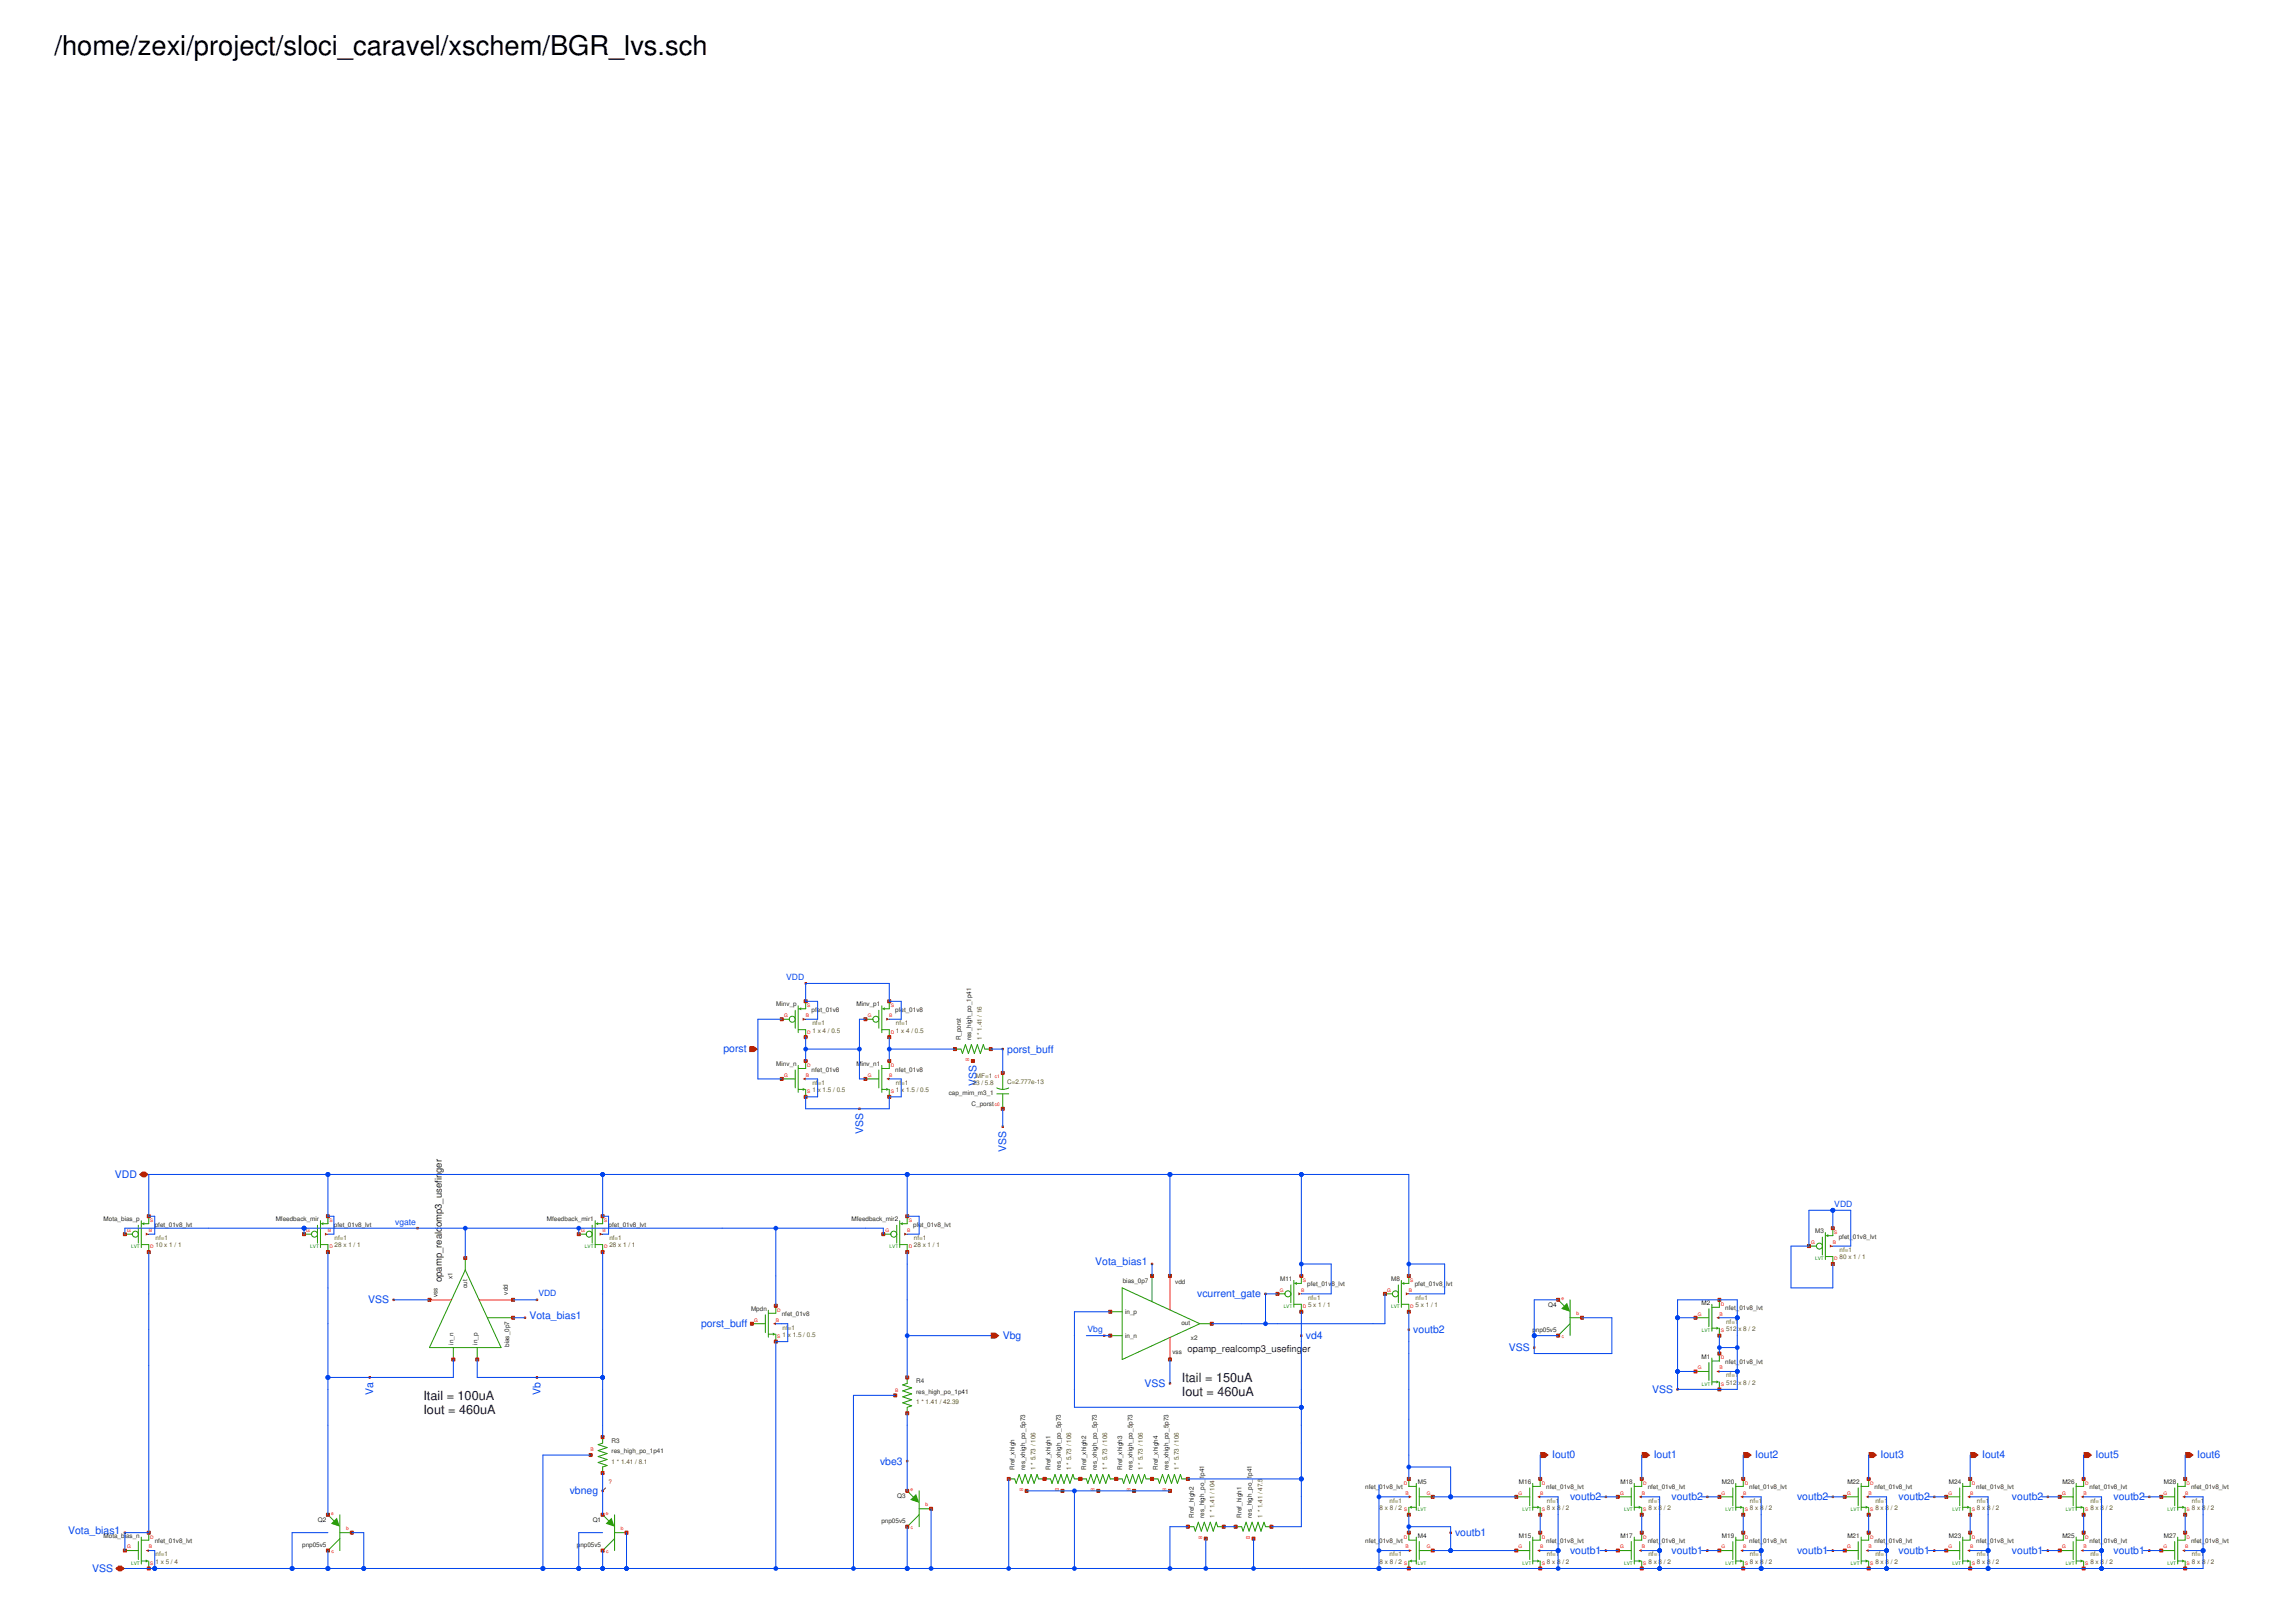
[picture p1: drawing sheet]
<svg xmlns="http://www.w3.org/2000/svg" width="297mm" height="210mm" viewBox="0 0 297 210" stroke-linecap="round" stroke-linejoin="round" font-family="sans-serif">
<defs><g id="words">
<text font-size="3.5" x="7.1" y="7.1">/home/zexi/project/sloci_caravel/xschem/BGR_lvs.sch</text>
<g font-size="1.6" fill="#222">
<text x="152.9" y="178.8">Itail = 150uA</text>
<text x="54.8" y="181.1">Itail = 100uA</text>
<text x="54.8" y="183">Iout = 460uA</text>
<text x="152.9" y="180.7">Iout = 460uA</text>
</g>
<g font-size="1.4" fill="#0044ed">
<text x="93.6" y="136.2">porst</text>
<text x="130.3" y="136.2">porst_buff</text>
<text x="126.3" y="140.6" transform="rotate(-90 126.3 140.6)">VSS</text>
<text x="111.6" y="146.8" transform="rotate(-90 111.6 146.8)">VSS</text>
<text x="130.2" y="149.1" transform="rotate(-90 130.2 149.1)">VSS</text>
<text x="14.9" y="152.4">VDD</text>
<text x="141.7" y="163.7">Vota_bias1</text>
<text x="154.9" y="167.9">vcurrent_gate</text>
<text x="47.6" y="168.7">VSS</text>
<text x="68.5" y="170.7">Vota_bias1</text>
<text x="90.7" y="171.8">porst_buff</text>
<text x="129.7" y="173.3">Vbg</text>
<text x="168.9" y="173.3">vd4</text>
<text x="182.8" y="172.5">voutb2</text>
<text x="148.1" y="179.5">VSS</text>
<text x="195.2" y="174.9">VSS</text>
<text x="48.3" y="180.5" transform="rotate(-90 48.3 180.5)">Va</text>
<text x="69.9" y="180.5" transform="rotate(-90 69.9 180.5)">Vb</text>
<text x="213.7" y="180.3">VSS</text>
<text x="113.9" y="189.5">vbe3</text>
<text x="200.8" y="188.7">Iout0</text>
<text x="213.9" y="188.7">Iout1</text>
<text x="227.1" y="188.7">Iout2</text>
<text x="243.3" y="188.7">Iout3</text>
<text x="256.4" y="188.7">Iout4</text>
<text x="271.1" y="188.7">Iout5</text>
<text x="284.2" y="188.7">Iout6</text>
<text x="73.7" y="193.4">vbneg</text>
<text x="203.1" y="194.2">voutb2</text>
<text x="216.3" y="194.2">voutb2</text>
<text x="232.5" y="194.2">voutb2</text>
<text x="245.6" y="194.2">voutb2</text>
<text x="260.3" y="194.2">voutb2</text>
<text x="273.4" y="194.2">voutb2</text>
<text x="8.8" y="198.5">Vota_bias1</text>
<text x="11.9" y="203.4">VSS</text>
<text x="188.3" y="198.8">voutb1</text>
<text x="203.1" y="201.1">voutb1</text>
<text x="216.3" y="201.1">voutb1</text>
<text x="232.5" y="201.1">voutb1</text>
<text x="245.6" y="201.1">voutb1</text>
<text x="260.3" y="201.1">voutb1</text>
<text x="273.4" y="201.1">voutb1</text>
</g>
<g font-size="1.2" fill="#222">
<text x="57.2" y="165.9" transform="rotate(-90 57.2 165.9)">opamp_realcomp3_usefinger</text>
<text x="153.6" y="174.9">opamp_realcomp3_usefinger</text>
</g>
<g font-size="1.1" fill="#0044ed">
<text x="101.7" y="126.8">VDD</text>
<text x="51.1" y="158.5">vgate</text>
<text x="237.3" y="156.2">VDD</text>
<text x="69.7" y="167.7">VDD</text>
<text x="140.7" y="172.4">Vbg</text>
</g>
<g font-size=".8" fill="#222">
<text x="100.4" y="130.2">Minv_p</text>
<text x="105" y="130.9">pfet_01v8</text>
<text x="110.8" y="130.2">Minv_p1</text>
<text x="115.8" y="130.9">pfet_01v8</text>
<text x="100.4" y="138">Minv_n</text>
<text x="110.8" y="138">Minv_n1</text>
<text x="124.3" y="134.6" transform="rotate(-90 124.3 134.6)">R_porst</text>
<text x="125.7" y="134.6" transform="rotate(-90 125.7 134.6)">res_high_po_1p41</text>
<text x="105" y="138.7">nfet_01v8</text>
<text x="115.8" y="138.7">nfet_01v8</text>
<text x="122.7" y="141.8">cap_mim_m3_1</text>
<text x="125.7" y="143.1">C_porst</text>
<text x="13.4" y="158.1">Mota_bias_p</text>
<text x="20" y="158.8">pfet_01v8_lvt</text>
<text x="35.7" y="158.1">Mfeedback_mir</text>
<text x="43.2" y="158.8">pfet_01v8_lvt</text>
<text x="70.8" y="158.1">Mfeedback_mir1</text>
<text x="78.7" y="158.8">pfet_01v8_lvt</text>
<text x="110.2" y="158.1">Mfeedback_mir2</text>
<text x="118.1" y="158.8">pfet_01v8_lvt</text>
<text x="234.8" y="159.6">M3</text>
<text x="237.9" y="160.3">pfet_01v8_lvt</text>
<text x="56.6" y="167.9" transform="rotate(-90 56.6 167.9)">vss</text>
<text x="58.5" y="165.5" transform="rotate(-90 58.5 165.5)">x1</text>
<text x="60.5" y="166.7" transform="rotate(-90 60.5 166.7)">out</text>
<text x="65.7" y="167.5" transform="rotate(-90 65.7 167.5)">vdd</text>
<text x="145.3" y="166">bias_0p7</text>
<text x="152" y="166.2">vdd</text>
<text x="165.6" y="165.8">M11</text>
<text x="169.1" y="166.5">pfet_01v8_lvt</text>
<text x="180" y="165.8">M8</text>
<text x="183" y="166.5">pfet_01v8_lvt</text>
<text x="97.2" y="169.6">Mpdn</text>
<text x="101.1" y="170.3">nfet_01v8</text>
<text x="145.6" y="173.2">in_n</text>
<text x="145.6" y="170.1">in_p</text>
<text x="152.8" y="171.4">out</text>
<text x="154.1" y="173.4">x2</text>
<text x="198.2" y="172.3">pnp05v5</text>
<text x="200.3" y="169.2">Q4</text>
<text x="220.1" y="168.9">M2</text>
<text x="223.2" y="169.6">nfet_01v8_lvt</text>
<text x="58.7" y="174" transform="rotate(-90 58.7 174)">in_n</text>
<text x="61.8" y="174" transform="rotate(-90 61.8 174)">in_p</text>
<text x="65.9" y="174.3" transform="rotate(-90 65.9 174.3)">bias_0p7</text>
<text x="118.5" y="179">R4</text>
<text x="151.7" y="175.3">vss</text>
<text x="220.1" y="175.8">M1</text>
<text x="223.2" y="176.5">nfet_01v8_lvt</text>
<text x="118.5" y="180.4">res_high_po_1p41</text>
<text x="79.1" y="186.7">R3</text>
<text x="79.1" y="188.1">res_high_po_1p41</text>
<text x="131.3" y="190.2" transform="rotate(-90 131.3 190.2)">Rref_xhigh</text>
<text x="132.6" y="190.2" transform="rotate(-90 132.6 190.2)">res_xhigh_po_5p73</text>
<text x="135.9" y="190.2" transform="rotate(-90 135.9 190.2)">Rref_xhigh1</text>
<text x="137.2" y="190.2" transform="rotate(-90 137.2 190.2)">res_xhigh_po_5p73</text>
<text x="140.5" y="190.2" transform="rotate(-90 140.5 190.2)">Rref_xhigh2</text>
<text x="141.9" y="190.2" transform="rotate(-90 141.9 190.2)">res_xhigh_po_5p73</text>
<text x="145.2" y="190.2" transform="rotate(-90 145.2 190.2)">Rref_xhigh3</text>
<text x="146.5" y="190.2" transform="rotate(-90 146.5 190.2)">res_xhigh_po_5p73</text>
<text x="149.8" y="190.2" transform="rotate(-90 149.8 190.2)">Rref_xhigh4</text>
<text x="151.2" y="190.2" transform="rotate(-90 151.2 190.2)">res_xhigh_po_5p73</text>
<text x="41.1" y="197">Q2</text>
<text x="76.7" y="197">Q1</text>
<text x="114" y="197.1">pnp05v5</text>
<text x="116.1" y="193.9">Q3</text>
<text x="154.4" y="196.4" transform="rotate(-90 154.4 196.4)">Rref_high2</text>
<text x="155.8" y="196.4" transform="rotate(-90 155.8 196.4)">res_high_po_1p41</text>
<text x="160.6" y="196.4" transform="rotate(-90 160.6 196.4)">Rref_high1</text>
<text x="162" y="196.4" transform="rotate(-90 162 196.4)">res_high_po_1p41</text>
<text x="176.6" y="192.8">nfet_01v8_lvt</text>
<text x="183.4" y="192.1">M5</text>
<text x="196.5" y="192.1">M16</text>
<text x="200" y="192.8">nfet_01v8_lvt</text>
<text x="209.6" y="192.1">M18</text>
<text x="213.2" y="192.8">nfet_01v8_lvt</text>
<text x="222.8" y="192.1">M20</text>
<text x="226.3" y="192.8">nfet_01v8_lvt</text>
<text x="239" y="192.1">M22</text>
<text x="242.5" y="192.8">nfet_01v8_lvt</text>
<text x="252.1" y="192.1">M24</text>
<text x="255.7" y="192.8">nfet_01v8_lvt</text>
<text x="266.8" y="192.1">M26</text>
<text x="270.3" y="192.8">nfet_01v8_lvt</text>
<text x="279.9" y="192.1">M28</text>
<text x="283.5" y="192.8">nfet_01v8_lvt</text>
<text x="13.4" y="199">Mota_bias_n</text>
<text x="20" y="199.7">nfet_01v8_lvt</text>
<text x="39.1" y="200.2">pnp05v5</text>
<text x="74.6" y="200.2">pnp05v5</text>
<text x="176.6" y="199.7">nfet_01v8_lvt</text>
<text x="183.4" y="199">M4</text>
<text x="196.5" y="199">M15</text>
<text x="200" y="199.7">nfet_01v8_lvt</text>
<text x="209.6" y="199">M17</text>
<text x="213.2" y="199.7">nfet_01v8_lvt</text>
<text x="222.8" y="199">M19</text>
<text x="226.3" y="199.7">nfet_01v8_lvt</text>
<text x="239" y="199">M21</text>
<text x="242.5" y="199.7">nfet_01v8_lvt</text>
<text x="252.1" y="199">M23</text>
<text x="255.7" y="199.7">nfet_01v8_lvt</text>
<text x="266.8" y="199">M25</text>
<text x="270.3" y="199.7">nfet_01v8_lvt</text>
<text x="279.9" y="199">M27</text>
<text x="283.5" y="199.7">nfet_01v8_lvt</text>
</g>
<g font-size=".8" fill="#660">
<text x="105.1" y="133.6">1 x 4 / 0.5</text>
<text x="105.1" y="132.7">nf=1</text>
<text x="115.9" y="133.6">1 x 4 / 0.5</text>
<text x="115.9" y="132.7">nf=1</text>
<text x="127" y="134.6" transform="rotate(-90 127 134.6)">1 * 1.41 / 16</text>
<text x="105.1" y="141.3">1 x 1.5 / 0.5</text>
<text x="105.1" y="140.4">nf=1</text>
<text x="115.9" y="141.3">1 x 1.5 / 0.5</text>
<text x="115.9" y="140.4">nf=1</text>
<text x="125.8" y="140.4">23 / 5.8</text>
<text x="126.3" y="139.4">MF=1</text>
<text x="130.3" y="140.2">C=2.777e-13</text>
<text x="20.1" y="161.4">10 x 1 / 1</text>
<text x="20.1" y="160.5">nf=1</text>
<text x="43.3" y="161.4">28 x 1 / 1</text>
<text x="43.3" y="160.5">nf=1</text>
<text x="78.8" y="161.4">28 x 1 / 1</text>
<text x="78.8" y="160.5">nf=1</text>
<text x="118.2" y="161.4">28 x 1 / 1</text>
<text x="118.2" y="160.5">nf=1</text>
<text x="238" y="163">80 x 1 / 1</text>
<text x="238" y="162">nf=1</text>
<text x="101.2" y="173">1 x 1.5 / 0.5</text>
<text x="101.2" y="172.1">nf=1</text>
<text x="169.2" y="169.2">5 x 1 / 1</text>
<text x="169.2" y="168.2">nf=1</text>
<text x="183.1" y="169.2">5 x 1 / 1</text>
<text x="183.1" y="168.2">nf=1</text>
<text x="223.3" y="172.3">512 x 8 / 2</text>
<text x="223.3" y="171.3">nf=1</text>
<text x="223.3" y="179.2">512 x 8 / 2</text>
<text x="223.3" y="178.2">nf=1</text>
<text x="118.5" y="181.7">1 * 1.41 / 42.39</text>
<text x="79.1" y="189.4">1 * 1.41 / 8.1</text>
<text x="134" y="190.2" transform="rotate(-90 134 190.2)">1 * 5.73 / 106</text>
<text x="138.6" y="190.2" transform="rotate(-90 138.6 190.2)">1 * 5.73 / 106</text>
<text x="143.2" y="190.2" transform="rotate(-90 143.2 190.2)">1 * 5.73 / 106</text>
<text x="147.9" y="190.2" transform="rotate(-90 147.9 190.2)">1 * 5.73 / 106</text>
<text x="152.5" y="190.2" transform="rotate(-90 152.5 190.2)">1 * 5.73 / 106</text>
<text x="157.1" y="196.4" transform="rotate(-90 157.1 196.4)">1 * 1.41 / 104</text>
<text x="163.3" y="196.4" transform="rotate(-90 163.3 196.4)">1 * 1.41 / 47.5</text>
<text x="178.5" y="195.4">8 x 8 / 2</text>
<text x="179.8" y="194.5">nf=1</text>
<text x="200.1" y="195.4">8 x 8 / 2</text>
<text x="200.1" y="194.5">nf=1</text>
<text x="213.3" y="195.4">8 x 8 / 2</text>
<text x="213.3" y="194.5">nf=1</text>
<text x="226.4" y="195.4">8 x 8 / 2</text>
<text x="226.4" y="194.5">nf=1</text>
<text x="242.6" y="195.4">8 x 8 / 2</text>
<text x="242.6" y="194.5">nf=1</text>
<text x="255.8" y="195.4">8 x 8 / 2</text>
<text x="255.8" y="194.5">nf=1</text>
<text x="270.4" y="195.4">8 x 8 / 2</text>
<text x="270.4" y="194.5">nf=1</text>
<text x="283.6" y="195.4">8 x 8 / 2</text>
<text x="283.6" y="194.5">nf=1</text>
<text x="20.1" y="202.4">1 x 5 / 4</text>
<text x="20.1" y="201.4">nf=1</text>
<text x="178.5" y="202.4">8 x 8 / 2</text>
<text x="179.8" y="201.4">nf=1</text>
<text x="200.1" y="202.4">8 x 8 / 2</text>
<text x="200.1" y="201.4">nf=1</text>
<text x="213.3" y="202.4">8 x 8 / 2</text>
<text x="213.3" y="201.4">nf=1</text>
<text x="226.4" y="202.4">8 x 8 / 2</text>
<text x="226.4" y="201.4">nf=1</text>
<text x="242.6" y="202.4">8 x 8 / 2</text>
<text x="242.6" y="201.4">nf=1</text>
<text x="255.8" y="202.4">8 x 8 / 2</text>
<text x="255.8" y="201.4">nf=1</text>
<text x="270.4" y="202.4">8 x 8 / 2</text>
<text x="270.4" y="201.4">nf=1</text>
<text x="283.6" y="202.4">8 x 8 / 2</text>
<text x="283.6" y="201.4">nf=1</text>
</g>
<text font-size=".8" fill="#a92222" x="78.7" y="192.1">?</text>
<g font-size=".6" fill="#fe0000">
<text x="101.4" y="131.6">G</text>
<text x="104.2" y="131.6">B</text>
<text x="104.4" y="130.3">S</text>
<text x="112.3" y="131.6">G</text>
<text x="115" y="131.6">B</text>
<text x="115.2" y="130.3">S</text>
<text x="104.4" y="133.7">D</text>
<text x="115.2" y="133.7">D</text>
<text x="125.4" y="137.3" transform="rotate(-90 125.4 137.3)">B</text>
<text x="101.4" y="139.3">G</text>
<text x="104.2" y="139.3">B</text>
<text x="104.4" y="141.5">S</text>
<text x="104.4" y="138.1">D</text>
<text x="112.3" y="139.3">G</text>
<text x="115" y="139.3">B</text>
<text x="115.2" y="141.5">S</text>
<text x="115.2" y="138.1">D</text>
<text x="128.7" y="143.1">c0</text>
<text x="128.7" y="139.5">c1</text>
<text x="16.5" y="159.4">G</text>
<text x="19.2" y="159.4">B</text>
<text x="19.4" y="161.6">D</text>
<text x="19.4" y="158.2">S</text>
<text x="39.6" y="159.4">G</text>
<text x="42.4" y="159.4">B</text>
<text x="42.6" y="161.6">D</text>
<text x="42.6" y="158.2">S</text>
<text x="75.2" y="159.4">G</text>
<text x="78" y="159.4">B</text>
<text x="78.2" y="161.6">D</text>
<text x="78.2" y="158.2">S</text>
<text x="114.6" y="159.4">G</text>
<text x="117.4" y="159.4">B</text>
<text x="117.6" y="161.6">D</text>
<text x="117.6" y="158.2">S</text>
<text x="234.3" y="161">G</text>
<text x="237.1" y="161">B</text>
<text x="237.3" y="159.7">S</text>
<text x="165.6" y="167.2">G</text>
<text x="168.4" y="167.2">B</text>
<text x="168.6" y="165.9">S</text>
<text x="179.5" y="167.2">G</text>
<text x="182.3" y="167.2">B</text>
<text x="182.5" y="165.9">S</text>
<text x="237.3" y="163.1">D</text>
<text x="97.6" y="171">G</text>
<text x="100.4" y="171">B</text>
<text x="100.6" y="173.1">S</text>
<text x="100.6" y="169.7">D</text>
<text x="168.6" y="169.3">D</text>
<text x="182.5" y="169.3">D</text>
<text x="202" y="168.3">e</text>
<text x="202" y="173.1">c</text>
<text x="203.9" y="170.2">b</text>
<text x="219.6" y="170.3">G</text>
<text x="222.4" y="170.3">B</text>
<text x="222.6" y="172.4">S</text>
<text x="222.6" y="169">D</text>
<text x="219.6" y="177.2">G</text>
<text x="222.4" y="177.2">B</text>
<text x="222.6" y="179.3">S</text>
<text x="222.6" y="175.9">D</text>
<text x="115.8" y="180.1">B</text>
<text x="76.4" y="187.8">B</text>
<text x="42.9" y="196.1">e</text>
<text x="78.4" y="196.1">e</text>
<text x="117.8" y="193">e</text>
<text x="117.8" y="197.8">c</text>
<text x="119.7" y="194.9">b</text>
<text x="132.3" y="193" transform="rotate(-90 132.3 193)">B</text>
<text x="137" y="193" transform="rotate(-90 137 193)">B</text>
<text x="141.6" y="193" transform="rotate(-90 141.6 193)">B</text>
<text x="146.3" y="193" transform="rotate(-90 146.3 193)">B</text>
<text x="150.9" y="193" transform="rotate(-90 150.9 193)">B</text>
<text x="181.6" y="192.1">D</text>
<text x="181.7" y="195.6">S</text>
<text x="181.9" y="193.4">B</text>
<text x="184.6" y="193.4">G</text>
<text x="196.5" y="193.4">G</text>
<text x="199.3" y="193.4">B</text>
<text x="199.5" y="195.6">S</text>
<text x="199.5" y="192.1">D</text>
<text x="209.6" y="193.4">G</text>
<text x="212.4" y="193.4">B</text>
<text x="212.6" y="195.6">S</text>
<text x="212.6" y="192.1">D</text>
<text x="222.7" y="193.4">G</text>
<text x="225.5" y="193.4">B</text>
<text x="225.7" y="195.6">S</text>
<text x="225.7" y="192.1">D</text>
<text x="239" y="193.4">G</text>
<text x="241.8" y="193.4">B</text>
<text x="241.9" y="195.6">S</text>
<text x="241.9" y="192.1">D</text>
<text x="252.1" y="193.4">G</text>
<text x="254.9" y="193.4">B</text>
<text x="255.1" y="195.6">S</text>
<text x="255.1" y="192.1">D</text>
<text x="266.8" y="193.4">G</text>
<text x="269.6" y="193.4">B</text>
<text x="269.8" y="195.6">S</text>
<text x="269.8" y="192.1">D</text>
<text x="279.9" y="193.4">G</text>
<text x="282.7" y="193.4">B</text>
<text x="282.9" y="195.6">S</text>
<text x="282.9" y="192.1">D</text>
<text x="16.5" y="200.4">G</text>
<text x="19.2" y="200.4">B</text>
<text x="19.4" y="202.5">S</text>
<text x="19.4" y="199.1">D</text>
<text x="42.9" y="200.9">c</text>
<text x="44.8" y="198">b</text>
<text x="78.4" y="200.9">c</text>
<text x="80.3" y="198">b</text>
<text x="155.5" y="199.1" transform="rotate(-90 155.5 199.1)">B</text>
<text x="161.7" y="199.1" transform="rotate(-90 161.7 199.1)">B</text>
<text x="181.6" y="199.1">D</text>
<text x="181.7" y="202.5">S</text>
<text x="181.9" y="200.4">B</text>
<text x="184.6" y="200.4">G</text>
<text x="196.5" y="200.4">G</text>
<text x="199.3" y="200.4">B</text>
<text x="199.5" y="202.5">S</text>
<text x="199.5" y="199.1">D</text>
<text x="209.6" y="200.4">G</text>
<text x="212.4" y="200.4">B</text>
<text x="212.6" y="202.5">S</text>
<text x="212.6" y="199.1">D</text>
<text x="222.7" y="200.4">G</text>
<text x="225.5" y="200.4">B</text>
<text x="225.7" y="202.5">S</text>
<text x="225.7" y="199.1">D</text>
<text x="239" y="200.4">G</text>
<text x="241.8" y="200.4">B</text>
<text x="241.9" y="202.5">S</text>
<text x="241.9" y="199.1">D</text>
<text x="252.1" y="200.4">G</text>
<text x="254.9" y="200.4">B</text>
<text x="255.1" y="202.5">S</text>
<text x="255.1" y="199.1">D</text>
<text x="266.8" y="200.4">G</text>
<text x="269.6" y="200.4">B</text>
<text x="269.8" y="202.5">S</text>
<text x="269.8" y="199.1">D</text>
<text x="279.9" y="200.4">G</text>
<text x="282.7" y="200.4">B</text>
<text x="282.9" y="202.5">S</text>
<text x="282.9" y="199.1">D</text>
</g>
<g font-size=".6" fill="#229800">
<text x="17" y="161.6">LVT</text>
<text x="40.1" y="161.6">LVT</text>
<text x="75.7" y="161.6">LVT</text>
<text x="115.1" y="161.6">LVT</text>
<text x="234.8" y="163.1">LVT</text>
<text x="166.1" y="169.3">LVT</text>
<text x="180" y="169.3">LVT</text>
<text x="220.2" y="172.4">LVT</text>
<text x="220.2" y="179.3">LVT</text>
<text x="183.4" y="195.6">LVT</text>
<text x="197" y="195.6">LVT</text>
<text x="210.1" y="195.6">LVT</text>
<text x="223.2" y="195.6">LVT</text>
<text x="239.5" y="195.6">LVT</text>
<text x="252.6" y="195.6">LVT</text>
<text x="267.3" y="195.6">LVT</text>
<text x="280.4" y="195.6">LVT</text>
<text x="17" y="202.5">LVT</text>
<text x="183.4" y="202.5">LVT</text>
<text x="197" y="202.5">LVT</text>
<text x="210.1" y="202.5">LVT</text>
<text x="223.2" y="202.5">LVT</text>
<text x="239.5" y="202.5">LVT</text>
<text x="252.6" y="202.5">LVT</text>
<text x="267.3" y="202.5">LVT</text>
<text x="280.4" y="202.5">LVT</text>
</g>
</g></defs>
<path d="M42.4 196l.8 .8M44 196v4.7M44 198.3h1.5M44 199.1l-1.6 1.6" fill="none" stroke="#229800" stroke-width=".13"/>
<path d="M43.6 196.4l.4 1.2-1.2-.4z" fill="#229800"/>
<path d="M78 196l.7 .8M79.5 196v4.7M79.5 198.3h1.6M79.5 199.1l-1.5 1.6" fill="none" stroke="#229800" stroke-width=".13"/>
<path d="M79.1 196.4l.4 1.2-1.1-.4z" fill="#229800"/>
<path d="M17.9 199.5v2.3M18.3 198.9v3.5M19.2 198.3v1h-.9M16.2 200.7h1.7M18.3 202h.6M19.2 202v1" fill="none" stroke="#229800" stroke-width=".13"/>
<path d="M18.9 201.8l.3 .2-.3 .2z" fill="#229800"/>
<path d="M16.2 159.7h.9M17.9 158.6v2.3M18.3 158v3.5M19.2 157.4v1h-.5M18.3 161.1h.9v.9" fill="none" stroke="#229800" stroke-width=".13"/>
<path d="M18.3 158.4l.4-.2v.4z" fill="#229800"/>
<g fill="none" stroke="#229800" stroke-width=".13">
<path d="M39.3 159.7h1M41.1 158.6v2.3M41.5 158v3.5M42.4 157.4v1h-.6M41.5 161.1h.9v.9"/>
<circle cx="17.5" cy="159.7" r=".39"/>
</g>
<path d="M41.5 158.4l.3-.2v.4z" fill="#229800"/>
<g fill="none" stroke="#229800" stroke-width=".13">
<path d="M74.9 159.7h.9M76.6 158.6v2.3M77 158v3.5M78 157.4v1h-.6M77 161.1h1v.9"/>
<circle cx="40.7" cy="159.7" r=".39"/>
</g>
<path d="M77 158.4l.4-.2v.4z" fill="#229800"/>
<g fill="none" stroke="#229800" stroke-width=".13">
<path d="M114.3 159.7h.9M116 158.6v2.3M116.4 158v3.5M117.4 157.4v1h-.6M116.4 161.1h1v.9"/>
<circle cx="76.2" cy="159.7" r=".39"/>
</g>
<path d="M116.4 158.4l.4-.2v.4z" fill="#229800"/>
<g fill="none" stroke="#229800" stroke-width=".13">
<path d="M117.4 192.9l.7 .8M118.9 192.9v4.7M118.9 195.3h1.6M118.9 196l-1.5 1.6"/>
<circle cx="115.6" cy="159.7" r=".39"/>
</g>
<path d="M118.5 193.3l.4 1.2-1.1-.4z" fill="#229800"/>
<path d="M165.3 167.4h.9M167 166.3v2.3M167.4 165.7v3.5M167.4 168.8h1v1M168.4 165.1v1h-.6" fill="none" stroke="#229800" stroke-width=".13"/>
<path d="M167.4 166.1l.4-.2v.4z" fill="#229800"/>
<g fill="none" stroke="#229800" stroke-width=".13">
<path d="M179.2 167.4h.9M180.9 166.3v2.3M181.3 165.7v3.5M181.3 168.8h1v1M182.3 165.1v1h-.6"/>
<circle cx="166.6" cy="167.4" r=".39"/>
</g>
<path d="M181.3 166.1l.4-.2v.4z" fill="#229800"/>
<g fill="none" stroke="#229800" stroke-width=".13">
<path d="M182.3 198.3v1h.9M183.2 198.9v3.5M183.6 199.5v2.3M182.3 202v1M182.7 202h.5M183.6 200.7h1.8"/>
<circle cx="180.5" cy="167.4" r=".39"/>
</g>
<path d="M182.3 202l.4-.2v.4z" fill="#229800"/>
<path d="M182.3 191.4v1h.9M182.3 195.1v.9M182.7 195.1h.5M183.2 192v3.4M183.6 193.7h1.8M183.6 192.5v2.4" fill="none" stroke="#229800" stroke-width=".13"/>
<path d="M182.3 195.1l.4-.2v.4z" fill="#229800"/>
<path d="M101.1 139.6h1.8M102.9 138.5v2.3M103.3 137.9v3.5M104.2 137.3v1h-.9M103.3 141h.5M104.2 141v.9" fill="none" stroke="#229800" stroke-width=".13"/>
<path d="M103.8 140.8l.4 .2-.4 .2z" fill="#229800"/>
<path d="M101.1 131.9h1M102.9 130.7v2.4M103.3 130.2v3.4M103.3 133.3h.9v.9M104.2 129.6v.9h-.5" fill="none" stroke="#229800" stroke-width=".13"/>
<path d="M103.3 130.5l.4-.1v.3z" fill="#229800"/>
<g fill="none" stroke="#229800" stroke-width=".13">
<path d="M112 139.6h1.7M113.7 138.5v2.3M114.1 137.9v3.5M115 137.3v1h-.9M114.1 141h.6M115 141v.9"/>
<circle cx="102.5" cy="131.9" r=".39"/>
</g>
<path d="M114.7 140.8l.3 .2-.3 .2z" fill="#229800"/>
<path d="M112 131.9h.9M113.7 130.7v2.4M114.1 130.2v3.4M114.1 133.3h.9v.9M115 129.6v.9h-.5" fill="none" stroke="#229800" stroke-width=".13"/>
<path d="M114.1 130.5l.4-.1v.3z" fill="#229800"/>
<g fill="none" stroke="#229800" stroke-width=".13">
<path d="M197.9 199.5v2.3M198.3 198.9v3.5M199.3 198.3v1h-1M196.2 200.7h1.7M198.3 202h.6M199.3 202v1"/>
<circle cx="113.3" cy="131.9" r=".39"/>
</g>
<path d="M198.9 201.8l.4 .2-.4 .2z" fill="#229800"/>
<path d="M196.2 193.7h1.7M197.9 192.5v2.4M198.3 192v3.4M198.3 195.1h.6M199.3 191.4v1h-1M199.3 195.1v.9" fill="none" stroke="#229800" stroke-width=".13"/>
<path d="M198.9 194.9l.4 .2-.4 .2z" fill="#229800"/>
<path d="M211 199.5v2.3M211.4 198.9v3.5M212.4 198.3v1h-1M209.3 200.7h1.7M211.4 202h.6M212.4 202v1" fill="none" stroke="#229800" stroke-width=".13"/>
<path d="M212 201.8l.4 .2-.4 .2z" fill="#229800"/>
<path d="M209.3 193.7h1.7M211 192.5v2.4M211.4 192v3.4M211.4 195.1h.6M212.4 191.4v1h-1M212.4 195.1v.9" fill="none" stroke="#229800" stroke-width=".13"/>
<path d="M212 194.9l.4 .2-.4 .2z" fill="#229800"/>
<path d="M129.7 138.9v2.1M129 140.8l.7 .2 .8-.2M129 141.6h1.5M129.7 141.6v1.9M224.2 199.5v2.3M224.6 198.9v3.5M225.5 198.3v1h-.9M222.4 200.7h1.8M224.6 202h.5M225.5 202v1" fill="none" stroke="#229800" stroke-width=".13"/>
<path d="M225.1 201.8l.4 .2-.4 .2z" fill="#229800"/>
<path d="M222.4 193.7h1.8M224.2 192.5v2.4M224.6 192v3.4M224.6 195.1h.5M225.5 191.4v1h-.9M225.5 195.1v.9" fill="none" stroke="#229800" stroke-width=".13"/>
<path d="M225.1 194.9l.4 .2-.4 .2z" fill="#229800"/>
<path d="M240.4 199.5v2.3M240.8 198.9v3.5M241.8 198.3v1h-1M238.7 200.7h1.7M240.8 202h.6M241.8 202v1" fill="none" stroke="#229800" stroke-width=".13"/>
<path d="M241.4 201.8l.4 .2-.4 .2z" fill="#229800"/>
<path d="M238.7 193.7h1.7M240.4 192.5v2.4M240.8 192v3.4M240.8 195.1h.6M241.8 191.4v1h-1M241.8 195.1v.9" fill="none" stroke="#229800" stroke-width=".13"/>
<path d="M241.4 194.9l.4 .2-.4 .2z" fill="#229800"/>
<path d="M253.5 199.5v2.3M253.9 198.9v3.5M254.9 198.3v1h-1M251.8 200.7h1.7M253.9 202h.6M254.9 202v1" fill="none" stroke="#229800" stroke-width=".13"/>
<path d="M254.5 201.8l.4 .2-.4 .2z" fill="#229800"/>
<path d="M251.8 193.7h1.7M253.5 192.5v2.4M253.9 192v3.4M253.9 195.1h.6M254.9 191.4v1h-1M254.9 195.1v.9" fill="none" stroke="#229800" stroke-width=".13"/>
<path d="M254.5 194.9l.4 .2-.4 .2z" fill="#229800"/>
<path d="M268.2 199.5v2.3M268.6 198.9v3.5M269.6 198.3v1h-1M266.5 200.7h1.7M268.6 202h.6M269.6 202v1" fill="none" stroke="#229800" stroke-width=".13"/>
<path d="M269.2 201.8l.4 .2-.4 .2z" fill="#229800"/>
<path d="M266.5 193.7h1.7M268.2 192.5v2.4M268.6 192v3.4M268.6 195.1h.6M269.6 191.4v1h-1M269.6 195.1v.9" fill="none" stroke="#229800" stroke-width=".13"/>
<path d="M269.2 194.9l.4 .2-.4 .2z" fill="#229800"/>
<path d="M281.3 199.5v2.3M281.7 198.9v3.5M282.7 198.3v1h-1M279.6 200.7h1.7M281.7 202h.6M282.7 202v1" fill="none" stroke="#229800" stroke-width=".13"/>
<path d="M282.3 201.8l.4 .2-.4 .2z" fill="#229800"/>
<path d="M279.6 193.7h1.7M281.3 192.5v2.4M281.7 192v3.4M281.7 195.1h.6M282.7 191.4v1h-1M282.7 195.1v.9" fill="none" stroke="#229800" stroke-width=".13"/>
<path d="M282.3 194.9l.4 .2-.4 .2z" fill="#229800"/>
<path d="M123.5 135.8h.8l.2 .5 .4-1.1 .4 1.1 .4-1.1 .4 1.1 .3-1.1 .4 1.1 .4-1.1 .2 .6h.8M117.4 178.3v.7l-.6 .2 1.1 .4-1.1 .4 1.1 .4-1.1 .4 1.1 .4-1.1 .3 1.1 .4-.5 .2v.8M219.3 177.5h1.8M221.1 176.3v2.3M221.5 175.7v3.5M221.5 178.8h.6M222.4 175.2v.9h-.9M222.4 178.8v1M78 186v.8l-.6 .1 1.1 .4-1.1 .4 1.1 .4-1.1 .4 1.1 .4-1.1 .4 1.1 .4-.5 .1v.8M130.5 191.4h.8l.2 .6 .4-1.2 .3 1.2 .4-1.2 .4 1.2 .4-1.2 .4 1.2 .4-1.2 .2 .6h1.5l.2 .6 .4-1.2 .4 1.2 .4-1.2 .3 1.2 .4-1.2 .4 1.2 .4-1.2 .2 .6h1.5l.2 .6 .4-1.2 .4 1.2 .4-1.2 .4 1.2 .4-1.2 .4 1.2 .3-1.2 .2 .6h1.6l.2 .6 .4-1.2 .3 1.2 .4-1.2 .4 1.2 .4-1.2 .4 1.2 .4-1.2 .2 .6h1.5l.2 .6 .4-1.2 .4 1.2 .4-1.2 .4 1.2 .3-1.2 .4 1.2 .4-1.2 .2 .6h.8M153.7 197.6h.7l.2 .5 .4-1.1 .4 1.1 .4-1.1 .4 1.1 .4-1.1 .4 1.1 .3-1.1 .2 .6h.8M159.9 197.6h.7l.2 .5 .4-1.1 .4 1.1 .4-1.1 .4 1.1 .4-1.1 .3 1.1 .4-1.1 .2 .6h.8" fill="none" stroke="#229800" stroke-width=".13"/>
<path d="M222.1 178.6l.3 .2-.3 .2z" fill="#229800"/>
<path d="M219.3 170.5h1.8M221.1 169.4v2.3M221.5 168.8v3.5M221.5 171.9h.6M222.4 168.2v1h-.9M222.4 171.9v.9" fill="none" stroke="#229800" stroke-width=".13"/>
<path d="M222.1 171.7l.3 .2-.3 .2z" fill="#229800"/>
<path d="M236.2 159.5v3.5M237.1 158.9v1h-.6M234 161.3h1M235.8 160.1v2.3M236.2 162.6h.9v1" fill="none" stroke="#229800" stroke-width=".13"/>
<path d="M236.2 159.9l.3-.2v.4z" fill="#229800"/>
<g fill="none" stroke="#229800" stroke-width=".13">
<path d="M97.3 171.3h1.7M99 170.1v2.4M99.4 169.6v3.4M99.4 172.7h.6M100.4 169v.9h-1M100.4 172.7v.9"/>
<circle cx="235.4" cy="161.3" r=".39"/>
</g>
<path d="M100 172.5l.4 .2-.4 .1z" fill="#229800"/>
<path d="M201.6 168.2l.8 .8M203.1 168.2v4.6M203.1 170.5h1.6M203.1 171.3l-1.5 1.5" fill="none" stroke="#229800" stroke-width=".13"/>
<path d="M202 169.4l.7-.8 .4 1.2z" fill="#229800"/>
<path d="M58.6 174.4v1.5M60.2 162.8v1.5M60.2 164.3l4.6 10.1h-9.2zM61.7 174.4v1.5M63.1 170.5h3.3M143.6 172.8h1.6M143.6 169.8h1.6M145.2 166.7l10 4.6-10 4.6zM149 165.1v3.3M155.2 171.3h1.6" fill="none" stroke="#229800" stroke-width=".13"/>
<path d="M42.2 200.5h.4v.4h-.4z" fill="none" stroke="#ba2200" stroke-width=".13"/>
<path d="M42.2 200.5h.4v.4h-.4z" fill="#ba2200"/>
<path d="M45.3 198.1h.4v.4h-.4z" fill="none" stroke="#ba2200" stroke-width=".13"/>
<path d="M45.3 198.1h.4v.4h-.4z" fill="#ba2200"/>
<path d="M42.2 195.8h.4v.4h-.4z" fill="none" stroke="#ba2200" stroke-width=".13"/>
<path d="M42.2 195.8h.4v.4h-.4z" fill="#ba2200"/>
<path d="M47.7 178.2h.2v.2h-.2z" fill="none" stroke="#ba2200" stroke-width=".13"/>
<path d="M47.7 178.2h.2v.2h-.2z" fill="#ba2200"/>
<path d="M69.4 178.2h.2v.2h-.2z" fill="none" stroke="#ba2200" stroke-width=".13"/>
<path d="M69.4 178.2h.2v.2h-.2z" fill="#ba2200"/>
<path d="M77.8 200.5h.4v.4h-.4z" fill="none" stroke="#ba2200" stroke-width=".13"/>
<path d="M77.8 200.5h.4v.4h-.4z" fill="#ba2200"/>
<path d="M80.9 198.1h.3v.4h-.3z" fill="none" stroke="#ba2200" stroke-width=".13"/>
<path d="M80.9 198.1h.3v.4h-.3z" fill="#ba2200"/>
<path d="M77.8 195.8h.4v.4h-.4z" fill="none" stroke="#ba2200" stroke-width=".13"/>
<path d="M77.8 195.8h.4v.4h-.4z" fill="#ba2200"/>
<path d="M77.9 192.8h.2v.2h-.2z" fill="none" stroke="#ba2200" stroke-width=".13"/>
<path d="M77.9 192.8h.2v.2h-.2z" fill="#ba2200"/>
<path d="M53.9 158.8h.2v.2h-.2z" fill="none" stroke="#ba2200" stroke-width=".13"/>
<g fill="#ba2200">
<path d="M53.9 158.8h.2v.2h-.2z"/>
<path d="M18.9 200.7l.3-.2v.4z"/>
</g>
<path d="M19.1 198.1h.3v.4h-.3z" fill="none" stroke="#ba2200" stroke-width=".13"/>
<path d="M19.1 198.1h.3v.4h-.3z" fill="#ba2200"/>
<path d="M16 200.5h.3v.4h-.3z" fill="none" stroke="#ba2200" stroke-width=".13"/>
<path d="M16 200.5h.3v.4h-.3z" fill="#ba2200"/>
<path d="M19.1 202.8h.3v.4h-.3z" fill="none" stroke="#ba2200" stroke-width=".13"/>
<path d="M19.1 202.8h.3v.4h-.3z" fill="#ba2200"/>
<path d="M19.2 200.7h.1" fill="none" stroke="#ba2200" stroke-width=".13"/>
<path d="M18.9 159.5l.3 .2-.3 .2z" fill="#ba2200"/>
<path d="M19.1 161.8h.3v.4h-.3z" fill="none" stroke="#ba2200" stroke-width=".13"/>
<path d="M19.1 161.8h.3v.4h-.3z" fill="#ba2200"/>
<path d="M16 159.5h.3v.4h-.3z" fill="none" stroke="#ba2200" stroke-width=".13"/>
<path d="M16 159.5h.3v.4h-.3z" fill="#ba2200"/>
<path d="M19.1 157.2h.3v.4h-.3z" fill="none" stroke="#ba2200" stroke-width=".13"/>
<path d="M19.1 157.2h.3v.4h-.3z" fill="#ba2200"/>
<path d="M19.2 159.7h.1" fill="none" stroke="#ba2200" stroke-width=".13"/>
<path d="M42 159.5l.4 .2-.4 .2z" fill="#ba2200"/>
<path d="M42.2 161.8h.4v.4h-.4z" fill="none" stroke="#ba2200" stroke-width=".13"/>
<path d="M42.2 161.8h.4v.4h-.4z" fill="#ba2200"/>
<path d="M39.1 159.5h.4v.4h-.4z" fill="none" stroke="#ba2200" stroke-width=".13"/>
<path d="M39.1 159.5h.4v.4h-.4z" fill="#ba2200"/>
<path d="M42.2 157.2h.4v.4h-.4z" fill="none" stroke="#ba2200" stroke-width=".13"/>
<path d="M42.2 157.2h.4v.4h-.4z" fill="#ba2200"/>
<path d="M42.4 159.7h.1" fill="none" stroke="#ba2200" stroke-width=".13"/>
<path d="M77.6 159.5l.4 .2-.4 .2z" fill="#ba2200"/>
<path d="M77.8 161.8h.4v.4h-.4z" fill="none" stroke="#ba2200" stroke-width=".13"/>
<path d="M77.8 161.8h.4v.4h-.4z" fill="#ba2200"/>
<path d="M74.7 159.5h.4v.4h-.4z" fill="none" stroke="#ba2200" stroke-width=".13"/>
<path d="M74.7 159.5h.4v.4h-.4z" fill="#ba2200"/>
<path d="M77.8 157.2h.4v.4h-.4z" fill="none" stroke="#ba2200" stroke-width=".13"/>
<path d="M77.8 157.2h.4v.4h-.4z" fill="#ba2200"/>
<path d="M78 159.7h.1" fill="none" stroke="#ba2200" stroke-width=".13"/>
<path d="M117 159.5l.4 .2-.4 .2z" fill="#ba2200"/>
<path d="M117.2 161.8h.4v.4h-.4z" fill="none" stroke="#ba2200" stroke-width=".13"/>
<path d="M117.2 161.8h.4v.4h-.4z" fill="#ba2200"/>
<path d="M114.1 159.5h.4v.4h-.4z" fill="none" stroke="#ba2200" stroke-width=".13"/>
<path d="M114.1 159.5h.4v.4h-.4z" fill="#ba2200"/>
<path d="M117.2 157.2h.4v.4h-.4z" fill="none" stroke="#ba2200" stroke-width=".13"/>
<path d="M117.2 157.2h.4v.4h-.4z" fill="#ba2200"/>
<path d="M117.4 159.7h.1" fill="none" stroke="#ba2200" stroke-width=".13"/>
<path d="M77.9 192.9l.1 .1z" fill="none" stroke="#ba2200" stroke-width=".13"/>
<path d="M77.9 192.9l.1 .1z" fill="#ba2200"/>
<path d="M69.4 168.1h.2v.2h-.2z" fill="none" stroke="#ba2200" stroke-width=".13"/>
<path d="M69.4 168.1h.2v.2h-.2z" fill="#ba2200"/>
<path d="M117.3 189h.2v.2h-.2z" fill="none" stroke="#ba2200" stroke-width=".13"/>
<path d="M117.3 189h.2v.2h-.2z" fill="#ba2200"/>
<path d="M117.2 197.4h.4v.4h-.4z" fill="none" stroke="#ba2200" stroke-width=".13"/>
<path d="M117.2 197.4h.4v.4h-.4z" fill="#ba2200"/>
<path d="M120.3 195.1h.3v.3h-.3z" fill="none" stroke="#ba2200" stroke-width=".13"/>
<path d="M120.3 195.1h.3v.3h-.3z" fill="#ba2200"/>
<path d="M117.2 192.7h.4v.4h-.4z" fill="none" stroke="#ba2200" stroke-width=".13"/>
<path d="M117.2 192.7h.4v.4h-.4z" fill="#ba2200"/>
<path d="M16.1 198.2h.2v.2h-.2z" fill="none" stroke="#ba2200" stroke-width=".13"/>
<path d="M16.1 198.2h.2v.2h-.2z" fill="#ba2200"/>
<path d="M67.8 170.4h.2v.2h-.2z" fill="none" stroke="#ba2200" stroke-width=".13"/>
<path d="M67.8 170.4h.2v.2h-.2z" fill="#ba2200"/>
<path d="M97.2 171.2h.2v.2h-.2z" fill="none" stroke="#ba2200" stroke-width=".13"/>
<g fill="#ba2200">
<path d="M97.2 171.2h.2v.2h-.2z"/>
<path d="M168 167.2l.4 .2-.4 .2z"/>
</g>
<path d="M168.2 169.6h.3v.3h-.3z" fill="none" stroke="#ba2200" stroke-width=".13"/>
<path d="M168.2 169.6h.3v.3h-.3z" fill="#ba2200"/>
<path d="M165.1 167.2h.4v.4h-.4z" fill="none" stroke="#ba2200" stroke-width=".13"/>
<path d="M165.1 167.2h.4v.4h-.4z" fill="#ba2200"/>
<path d="M168.2 164.9h.3v.4h-.3z" fill="none" stroke="#ba2200" stroke-width=".13"/>
<path d="M168.2 164.9h.3v.4h-.3z" fill="#ba2200"/>
<path d="M168.4 167.4h.1" fill="none" stroke="#ba2200" stroke-width=".13"/>
<path d="M181.9 167.2l.4 .2-.4 .2z" fill="#ba2200"/>
<path d="M182.1 169.6h.4v.3h-.4z" fill="none" stroke="#ba2200" stroke-width=".13"/>
<path d="M182.1 169.6h.4v.3h-.4z" fill="#ba2200"/>
<path d="M179 167.2h.4v.4h-.4z" fill="none" stroke="#ba2200" stroke-width=".13"/>
<path d="M179 167.2h.4v.4h-.4z" fill="#ba2200"/>
<path d="M182.1 164.9h.4v.4h-.4z" fill="none" stroke="#ba2200" stroke-width=".13"/>
<path d="M182.1 164.9h.4v.4h-.4z" fill="#ba2200"/>
<path d="M182.3 167.4h.1" fill="none" stroke="#ba2200" stroke-width=".13"/>
<path d="M182.3 200.5l.4 .2-.4 .2z" fill="#ba2200"/>
<path d="M182.1 198.1h.4v.4h-.4z" fill="none" stroke="#ba2200" stroke-width=".13"/>
<path d="M182.1 198.1h.4v.4h-.4z" fill="#ba2200"/>
<path d="M185.2 200.5h.3v.4h-.3z" fill="none" stroke="#ba2200" stroke-width=".13"/>
<path d="M185.2 200.5h.3v.4h-.3z" fill="#ba2200"/>
<path d="M182.1 202.8h.4v.4h-.4z" fill="none" stroke="#ba2200" stroke-width=".13"/>
<path d="M182.1 202.8h.4v.4h-.4z" fill="#ba2200"/>
<path d="M182.3 200.7h.1" fill="none" stroke="#ba2200" stroke-width=".13"/>
<path d="M182.2 172h.2v.2h-.2z" fill="none" stroke="#ba2200" stroke-width=".13"/>
<path d="M182.2 172h.2v.2h-.2z" fill="#ba2200"/>
<path d="M168.3 172.8h.2v.1h-.2z" fill="none" stroke="#ba2200" stroke-width=".13"/>
<path d="M168.3 172.8h.2v.1h-.2z" fill="#ba2200"/>
<path d="M148.9 163.5h.2v.2h-.2z" fill="none" stroke="#ba2200" stroke-width=".13"/>
<g fill="#ba2200">
<path d="M148.9 163.5h.2v.2h-.2z"/>
<path d="M182.3 193.5l.4 .2-.4 .2z"/>
</g>
<path d="M182.1 191.2h.4v.4h-.4z" fill="none" stroke="#ba2200" stroke-width=".13"/>
<path d="M182.1 191.2h.4v.4h-.4z" fill="#ba2200"/>
<path d="M185.2 193.5h.3v.4h-.3z" fill="none" stroke="#ba2200" stroke-width=".13"/>
<path d="M185.2 193.5h.3v.4h-.3z" fill="#ba2200"/>
<path d="M182.1 195.8h.4v.4h-.4z" fill="none" stroke="#ba2200" stroke-width=".13"/>
<path d="M182.1 195.8h.4v.4h-.4z" fill="#ba2200"/>
<path d="M182.3 193.7h.1" fill="none" stroke="#ba2200" stroke-width=".13"/>
<path d="M142.8 172.8h.2v.1h-.2z" fill="none" stroke="#ba2200" stroke-width=".13"/>
<path d="M142.8 172.8h.2v.1h-.2z" fill="#ba2200"/>
<path d="M163.6 167.3h.2v.2h-.2z" fill="none" stroke="#ba2200" stroke-width=".13"/>
<g fill="#ba2200">
<path d="M163.6 167.3h.2v.2h-.2z"/>
<path d="M103.8 139.6l.4-.2v.4z"/>
</g>
<path d="M104 137.1h.4v.4h-.4z" fill="none" stroke="#ba2200" stroke-width=".13"/>
<path d="M104 137.1h.4v.4h-.4z" fill="#ba2200"/>
<path d="M100.9 139.4h.4v.4h-.4z" fill="none" stroke="#ba2200" stroke-width=".13"/>
<path d="M100.9 139.4h.4v.4h-.4z" fill="#ba2200"/>
<path d="M104 141.8h.4v.3h-.4z" fill="none" stroke="#ba2200" stroke-width=".13"/>
<path d="M104 141.8h.4v.3h-.4z" fill="#ba2200"/>
<path d="M104.2 139.6h.1" fill="none" stroke="#ba2200" stroke-width=".13"/>
<path d="M103.8 131.7l.4 .2-.4 .2z" fill="#ba2200"/>
<path d="M104 134h.4v.4h-.4z" fill="none" stroke="#ba2200" stroke-width=".13"/>
<path d="M104 134h.4v.4h-.4z" fill="#ba2200"/>
<path d="M100.9 131.7h.4v.4h-.4z" fill="none" stroke="#ba2200" stroke-width=".13"/>
<path d="M100.9 131.7h.4v.4h-.4z" fill="#ba2200"/>
<path d="M104 129.4h.4v.4h-.4z" fill="none" stroke="#ba2200" stroke-width=".13"/>
<path d="M104 129.4h.4v.4h-.4z" fill="#ba2200"/>
<path d="M104.2 131.9h.1" fill="none" stroke="#ba2200" stroke-width=".13"/>
<path d="M114.7 139.6l.3-.2v.4z" fill="#ba2200"/>
<path d="M114.9 137.1h.3v.4h-.3z" fill="none" stroke="#ba2200" stroke-width=".13"/>
<path d="M114.9 137.1h.3v.4h-.3z" fill="#ba2200"/>
<path d="M111.8 139.4h.4v.4h-.4z" fill="none" stroke="#ba2200" stroke-width=".13"/>
<path d="M111.8 139.4h.4v.4h-.4z" fill="#ba2200"/>
<path d="M114.9 141.8h.3v.3h-.3z" fill="none" stroke="#ba2200" stroke-width=".13"/>
<path d="M114.9 141.8h.3v.3h-.3z" fill="#ba2200"/>
<path d="M115 139.6h.1" fill="none" stroke="#ba2200" stroke-width=".13"/>
<path d="M114.7 131.7l.3 .2-.3 .2z" fill="#ba2200"/>
<path d="M114.9 134h.3v.4h-.3z" fill="none" stroke="#ba2200" stroke-width=".13"/>
<path d="M114.9 134h.3v.4h-.3z" fill="#ba2200"/>
<path d="M111.8 131.7h.4v.4h-.4z" fill="none" stroke="#ba2200" stroke-width=".13"/>
<path d="M111.8 131.7h.4v.4h-.4z" fill="#ba2200"/>
<path d="M114.9 129.4h.3v.4h-.3z" fill="none" stroke="#ba2200" stroke-width=".13"/>
<path d="M114.9 129.4h.3v.4h-.3z" fill="#ba2200"/>
<path d="M115 131.9h.1" fill="none" stroke="#ba2200" stroke-width=".13"/>
<path d="M104.1 127.2h.2v.2h-.2z" fill="none" stroke="#ba2200" stroke-width=".13"/>
<path d="M104.1 127.2h.2v.2h-.2z" fill="#ba2200"/>
<path d="M129.6 135.7h.2v.2h-.2z" fill="none" stroke="#ba2200" stroke-width=".13"/>
<path d="M129.6 135.7h.2v.2h-.2z" fill="#ba2200"/>
<path d="M187.6 198.2h.2v.2h-.2z" fill="none" stroke="#ba2200" stroke-width=".13"/>
<g fill="#ba2200">
<path d="M187.6 198.2h.2v.2h-.2z"/>
<path d="M198.9 200.7l.4-.2v.4z"/>
</g>
<path d="M199.1 198.1h.4v.4h-.4z" fill="none" stroke="#ba2200" stroke-width=".13"/>
<path d="M199.1 198.1h.4v.4h-.4z" fill="#ba2200"/>
<path d="M196 200.5h.4v.4h-.4z" fill="none" stroke="#ba2200" stroke-width=".13"/>
<path d="M196 200.5h.4v.4h-.4z" fill="#ba2200"/>
<path d="M199.1 202.8h.4v.4h-.4z" fill="none" stroke="#ba2200" stroke-width=".13"/>
<path d="M199.1 202.8h.4v.4h-.4z" fill="#ba2200"/>
<path d="M199.3 200.7h.1" fill="none" stroke="#ba2200" stroke-width=".13"/>
<path d="M198.9 193.7l.4-.2v.4z" fill="#ba2200"/>
<path d="M199.1 191.2h.4v.4h-.4z" fill="none" stroke="#ba2200" stroke-width=".13"/>
<path d="M199.1 191.2h.4v.4h-.4z" fill="#ba2200"/>
<path d="M196 193.5h.4v.4h-.4z" fill="none" stroke="#ba2200" stroke-width=".13"/>
<path d="M196 193.5h.4v.4h-.4z" fill="#ba2200"/>
<path d="M199.1 195.8h.4v.4h-.4z" fill="none" stroke="#ba2200" stroke-width=".13"/>
<path d="M199.1 195.8h.4v.4h-.4z" fill="#ba2200"/>
<path d="M199.3 193.7h.1" fill="none" stroke="#ba2200" stroke-width=".13"/>
<path d="M212 200.7l.4-.2v.4z" fill="#ba2200"/>
<path d="M212.2 198.1h.4v.4h-.4z" fill="none" stroke="#ba2200" stroke-width=".13"/>
<path d="M212.2 198.1h.4v.4h-.4z" fill="#ba2200"/>
<path d="M209.1 200.5h.4v.4h-.4z" fill="none" stroke="#ba2200" stroke-width=".13"/>
<path d="M209.1 200.5h.4v.4h-.4z" fill="#ba2200"/>
<path d="M212.2 202.8h.4v.4h-.4z" fill="none" stroke="#ba2200" stroke-width=".13"/>
<path d="M212.2 202.8h.4v.4h-.4z" fill="#ba2200"/>
<path d="M212.4 200.7h.1" fill="none" stroke="#ba2200" stroke-width=".13"/>
<path d="M212 193.7l.4-.2v.4z" fill="#ba2200"/>
<path d="M212.2 191.2h.4v.4h-.4z" fill="none" stroke="#ba2200" stroke-width=".13"/>
<path d="M212.2 191.2h.4v.4h-.4z" fill="#ba2200"/>
<path d="M209.1 193.5h.4v.4h-.4z" fill="none" stroke="#ba2200" stroke-width=".13"/>
<path d="M209.1 193.5h.4v.4h-.4z" fill="#ba2200"/>
<path d="M212.2 195.8h.4v.4h-.4z" fill="none" stroke="#ba2200" stroke-width=".13"/>
<path d="M212.2 195.8h.4v.4h-.4z" fill="#ba2200"/>
<path d="M212.4 193.7h.1" fill="none" stroke="#ba2200" stroke-width=".13"/>
<path d="M199.3 187.9h.6l.5 .4-.5 .4h-.6z" fill="#ba2200"/>
<path d="M199.3 188.3h.1" fill="none" stroke="#ba2200" stroke-width=".13"/>
<path d="M207.7 200.6h.2v.2h-.2z" fill="none" stroke="#ba2200" stroke-width=".13"/>
<path d="M207.7 200.6h.2v.2h-.2z" fill="#ba2200"/>
<path d="M207.7 193.6h.2v.2h-.2z" fill="none" stroke="#ba2200" stroke-width=".13"/>
<path d="M207.7 193.6h.2v.2h-.2z" fill="#ba2200"/>
<path d="M129.5 143.3h.4v.4h-.4z" fill="none" stroke="#ba2200" stroke-width=".13"/>
<path d="M129.5 143.3h.4v.4h-.4z" fill="#ba2200"/>
<path d="M129.5 138.7h.4v.3h-.4z" fill="none" stroke="#ba2200" stroke-width=".13"/>
<g fill="#ba2200">
<path d="M129.5 138.7h.4v.3h-.4z"/>
<path d="M18 152l.4-.4h.4l.4 .4-.4 .4h-.4z"/>
</g>
<path d="M19.2 152h.1" fill="none" stroke="#ba2200" stroke-width=".13"/>
<path d="M14.9 203l.4-.4h.4l.5 .4-.5 .4h-.4z" fill="#ba2200"/>
<path d="M16.2 203h.1" fill="none" stroke="#ba2200" stroke-width=".13"/>
<path d="M111.1 143.4h.2v.2h-.2z" fill="none" stroke="#ba2200" stroke-width=".13"/>
<path d="M111.1 143.4h.2v.2h-.2z" fill="#ba2200"/>
<path d="M129.6 145.7h.2v.2h-.2z" fill="none" stroke="#ba2200" stroke-width=".13"/>
<path d="M129.6 145.7h.2v.2h-.2z" fill="#ba2200"/>
<path d="M125.8 137.2h.2v.2h-.2z" fill="none" stroke="#ba2200" stroke-width=".13"/>
<path d="M125.8 137.2h.2v.2h-.2z" fill="#ba2200"/>
<path d="M50.8 168.1h.2v.2h-.2z" fill="none" stroke="#ba2200" stroke-width=".13"/>
<path d="M50.8 168.1h.2v.2h-.2z" fill="#ba2200"/>
<path d="M151.3 178.9h.2v.2h-.2z" fill="none" stroke="#ba2200" stroke-width=".13"/>
<g fill="#ba2200">
<path d="M151.3 178.9h.2v.2h-.2z"/>
<path d="M212.4 187.9h.6l.5 .4-.5 .4h-.6z"/>
</g>
<path d="M212.4 188.3h.1" fill="none" stroke="#ba2200" stroke-width=".13"/>
<path d="M225.1 200.7l.4-.2v.4z" fill="#ba2200"/>
<path d="M225.3 198.1h.4v.4h-.4z" fill="none" stroke="#ba2200" stroke-width=".13"/>
<path d="M225.3 198.1h.4v.4h-.4z" fill="#ba2200"/>
<path d="M222.2 200.5h.4v.4h-.4z" fill="none" stroke="#ba2200" stroke-width=".13"/>
<path d="M222.2 200.5h.4v.4h-.4z" fill="#ba2200"/>
<path d="M225.3 202.8h.4v.4h-.4z" fill="none" stroke="#ba2200" stroke-width=".13"/>
<path d="M225.3 202.8h.4v.4h-.4z" fill="#ba2200"/>
<path d="M225.5 200.7h.1" fill="none" stroke="#ba2200" stroke-width=".13"/>
<path d="M225.1 193.7l.4-.2v.4z" fill="#ba2200"/>
<path d="M225.3 191.2h.4v.4h-.4z" fill="none" stroke="#ba2200" stroke-width=".13"/>
<path d="M225.3 191.2h.4v.4h-.4z" fill="#ba2200"/>
<path d="M222.2 193.5h.4v.4h-.4z" fill="none" stroke="#ba2200" stroke-width=".13"/>
<path d="M222.2 193.5h.4v.4h-.4z" fill="#ba2200"/>
<path d="M225.3 195.8h.4v.4h-.4z" fill="none" stroke="#ba2200" stroke-width=".13"/>
<path d="M225.3 195.8h.4v.4h-.4z" fill="#ba2200"/>
<path d="M225.5 193.7h.1" fill="none" stroke="#ba2200" stroke-width=".13"/>
<path d="M220.8 200.6h.2v.2h-.2z" fill="none" stroke="#ba2200" stroke-width=".13"/>
<path d="M220.8 200.6h.2v.2h-.2z" fill="#ba2200"/>
<path d="M220.8 193.6h.2v.2h-.2z" fill="none" stroke="#ba2200" stroke-width=".13"/>
<g fill="#ba2200">
<path d="M220.8 193.6h.2v.2h-.2z"/>
<path d="M225.5 187.9h.7l.4 .4-.4 .4h-.7z"/>
</g>
<path d="M225.5 188.3h.1" fill="none" stroke="#ba2200" stroke-width=".13"/>
<path d="M96.9 135.4h.7l.5 .4-.5 .3h-.7z" fill="#ba2200"/>
<path d="M98.1 135.8h.1" fill="none" stroke="#ba2200" stroke-width=".13"/>
<path d="M128.2 172.5h.6l.5 .3-.5 .4h-.6z" fill="#ba2200"/>
<path d="M128.2 172.8h.1" fill="none" stroke="#ba2200" stroke-width=".13"/>
<path d="M241.4 200.7l.4-.2v.4z" fill="#ba2200"/>
<path d="M241.6 198.1h.3v.4h-.3z" fill="none" stroke="#ba2200" stroke-width=".13"/>
<path d="M241.6 198.1h.3v.4h-.3z" fill="#ba2200"/>
<path d="M238.5 200.5h.4v.4h-.4z" fill="none" stroke="#ba2200" stroke-width=".13"/>
<path d="M238.5 200.5h.4v.4h-.4z" fill="#ba2200"/>
<path d="M241.6 202.8h.3v.4h-.3z" fill="none" stroke="#ba2200" stroke-width=".13"/>
<path d="M241.6 202.8h.3v.4h-.3z" fill="#ba2200"/>
<path d="M241.7 200.7h.1" fill="none" stroke="#ba2200" stroke-width=".13"/>
<path d="M241.4 193.7l.4-.2v.4z" fill="#ba2200"/>
<path d="M241.6 191.2h.3v.4h-.3z" fill="none" stroke="#ba2200" stroke-width=".13"/>
<path d="M241.6 191.2h.3v.4h-.3z" fill="#ba2200"/>
<path d="M238.5 193.5h.4v.4h-.4z" fill="none" stroke="#ba2200" stroke-width=".13"/>
<path d="M238.5 193.5h.4v.4h-.4z" fill="#ba2200"/>
<path d="M241.6 195.8h.3v.4h-.3z" fill="none" stroke="#ba2200" stroke-width=".13"/>
<path d="M241.6 195.8h.3v.4h-.3z" fill="#ba2200"/>
<path d="M241.7 193.7h.1" fill="none" stroke="#ba2200" stroke-width=".13"/>
<path d="M237 200.6h.2v.2h-.2z" fill="none" stroke="#ba2200" stroke-width=".13"/>
<path d="M237 200.6h.2v.2h-.2z" fill="#ba2200"/>
<path d="M237 193.6h.2v.2h-.2z" fill="none" stroke="#ba2200" stroke-width=".13"/>
<g fill="#ba2200">
<path d="M237 193.6h.2v.2h-.2z"/>
<path d="M241.8 187.9h.6l.5 .4-.5 .4h-.6z"/>
</g>
<path d="M241.8 188.3h.1" fill="none" stroke="#ba2200" stroke-width=".13"/>
<path d="M254.5 200.7l.4-.2v.4z" fill="#ba2200"/>
<path d="M254.7 198.1h.4v.4h-.4z" fill="none" stroke="#ba2200" stroke-width=".13"/>
<path d="M254.7 198.1h.4v.4h-.4z" fill="#ba2200"/>
<path d="M251.6 200.5h.4v.4h-.4z" fill="none" stroke="#ba2200" stroke-width=".13"/>
<path d="M251.6 200.5h.4v.4h-.4z" fill="#ba2200"/>
<path d="M254.7 202.8h.4v.4h-.4z" fill="none" stroke="#ba2200" stroke-width=".13"/>
<path d="M254.7 202.8h.4v.4h-.4z" fill="#ba2200"/>
<path d="M254.9 200.7h.1" fill="none" stroke="#ba2200" stroke-width=".13"/>
<path d="M254.5 193.7l.4-.2v.4z" fill="#ba2200"/>
<path d="M254.7 191.2h.4v.4h-.4z" fill="none" stroke="#ba2200" stroke-width=".13"/>
<path d="M254.7 191.2h.4v.4h-.4z" fill="#ba2200"/>
<path d="M251.6 193.5h.4v.4h-.4z" fill="none" stroke="#ba2200" stroke-width=".13"/>
<path d="M251.6 193.5h.4v.4h-.4z" fill="#ba2200"/>
<path d="M254.7 195.8h.4v.4h-.4z" fill="none" stroke="#ba2200" stroke-width=".13"/>
<path d="M254.7 195.8h.4v.4h-.4z" fill="#ba2200"/>
<path d="M254.9 193.7h.1" fill="none" stroke="#ba2200" stroke-width=".13"/>
<path d="M250.2 200.6h.1v.2h-.1z" fill="none" stroke="#ba2200" stroke-width=".13"/>
<path d="M250.2 200.6h.1v.2h-.1z" fill="#ba2200"/>
<path d="M250.2 193.6h.1v.2h-.1z" fill="none" stroke="#ba2200" stroke-width=".13"/>
<g fill="#ba2200">
<path d="M250.2 193.6h.1v.2h-.1z"/>
<path d="M254.9 187.9h.6l.5 .4-.5 .4h-.6z"/>
</g>
<path d="M254.9 188.3h.1" fill="none" stroke="#ba2200" stroke-width=".13"/>
<path d="M269.2 200.7l.4-.2v.4z" fill="#ba2200"/>
<path d="M269.4 198.1h.4v.4h-.4z" fill="none" stroke="#ba2200" stroke-width=".13"/>
<path d="M269.4 198.1h.4v.4h-.4z" fill="#ba2200"/>
<path d="M266.3 200.5h.4v.4h-.4z" fill="none" stroke="#ba2200" stroke-width=".13"/>
<path d="M266.3 200.5h.4v.4h-.4z" fill="#ba2200"/>
<path d="M269.4 202.8h.4v.4h-.4z" fill="none" stroke="#ba2200" stroke-width=".13"/>
<path d="M269.4 202.8h.4v.4h-.4z" fill="#ba2200"/>
<path d="M269.6 200.7h.1" fill="none" stroke="#ba2200" stroke-width=".13"/>
<path d="M269.2 193.7l.4-.2v.4z" fill="#ba2200"/>
<path d="M269.4 191.2h.4v.4h-.4z" fill="none" stroke="#ba2200" stroke-width=".13"/>
<path d="M269.4 191.2h.4v.4h-.4z" fill="#ba2200"/>
<path d="M266.3 193.5h.4v.4h-.4z" fill="none" stroke="#ba2200" stroke-width=".13"/>
<path d="M266.3 193.5h.4v.4h-.4z" fill="#ba2200"/>
<path d="M269.4 195.8h.4v.4h-.4z" fill="none" stroke="#ba2200" stroke-width=".13"/>
<path d="M269.4 195.8h.4v.4h-.4z" fill="#ba2200"/>
<path d="M269.6 193.7h.1" fill="none" stroke="#ba2200" stroke-width=".13"/>
<path d="M264.8 200.6h.2v.2h-.2z" fill="none" stroke="#ba2200" stroke-width=".13"/>
<path d="M264.8 200.6h.2v.2h-.2z" fill="#ba2200"/>
<path d="M264.8 193.6h.2v.2h-.2z" fill="none" stroke="#ba2200" stroke-width=".13"/>
<g fill="#ba2200">
<path d="M264.8 193.6h.2v.2h-.2z"/>
<path d="M269.6 187.9h.6l.5 .4-.5 .4h-.6z"/>
</g>
<path d="M269.6 188.3h.1" fill="none" stroke="#ba2200" stroke-width=".13"/>
<path d="M282.3 200.7l.4-.2v.4z" fill="#ba2200"/>
<path d="M282.5 198.1h.4v.4h-.4z" fill="none" stroke="#ba2200" stroke-width=".13"/>
<path d="M282.5 198.1h.4v.4h-.4z" fill="#ba2200"/>
<path d="M279.4 200.5h.4v.4h-.4z" fill="none" stroke="#ba2200" stroke-width=".13"/>
<path d="M279.4 200.5h.4v.4h-.4z" fill="#ba2200"/>
<path d="M282.5 202.8h.4v.4h-.4z" fill="none" stroke="#ba2200" stroke-width=".13"/>
<path d="M282.5 202.8h.4v.4h-.4z" fill="#ba2200"/>
<path d="M282.7 200.7h.1" fill="none" stroke="#ba2200" stroke-width=".13"/>
<path d="M282.3 193.7l.4-.2v.4z" fill="#ba2200"/>
<path d="M282.5 191.2h.4v.4h-.4z" fill="none" stroke="#ba2200" stroke-width=".13"/>
<path d="M282.5 191.2h.4v.4h-.4z" fill="#ba2200"/>
<path d="M279.4 193.5h.4v.4h-.4z" fill="none" stroke="#ba2200" stroke-width=".13"/>
<path d="M279.4 193.5h.4v.4h-.4z" fill="#ba2200"/>
<path d="M282.5 195.8h.4v.4h-.4z" fill="none" stroke="#ba2200" stroke-width=".13"/>
<path d="M282.5 195.8h.4v.4h-.4z" fill="#ba2200"/>
<path d="M282.7 193.7h.1" fill="none" stroke="#ba2200" stroke-width=".13"/>
<path d="M278 200.6h.2v.2h-.2z" fill="none" stroke="#ba2200" stroke-width=".13"/>
<path d="M278 200.6h.2v.2h-.2z" fill="#ba2200"/>
<path d="M278 193.6h.2v.2h-.2z" fill="none" stroke="#ba2200" stroke-width=".13"/>
<g fill="#ba2200">
<path d="M278 193.6h.2v.2h-.2z"/>
<path d="M282.7 187.9h.6l.5 .4-.5 .4h-.6z"/>
</g>
<path d="M282.7 188.3h.1" fill="none" stroke="#ba2200" stroke-width=".13"/>
<path d="M134.9 191.2h.4v.4h-.4z" fill="none" stroke="#ba2200" stroke-width=".13"/>
<path d="M134.9 191.2h.4v.4h-.4z" fill="#ba2200"/>
<path d="M130.3 191.2h.4v.4h-.4z" fill="none" stroke="#ba2200" stroke-width=".13"/>
<path d="M130.3 191.2h.4v.4h-.4z" fill="#ba2200"/>
<path d="M132.6 192.7h.4v.4h-.4z" fill="none" stroke="#ba2200" stroke-width=".13"/>
<path d="M132.6 192.7h.4v.4h-.4z" fill="#ba2200"/>
<path d="M139.6 191.2h.4v.4h-.4z" fill="none" stroke="#ba2200" stroke-width=".13"/>
<path d="M139.6 191.2h.4v.4h-.4z" fill="#ba2200"/>
<path d="M134.9 191.2h.4v.4h-.4z" fill="none" stroke="#ba2200" stroke-width=".13"/>
<path d="M134.9 191.2h.4v.4h-.4z" fill="#ba2200"/>
<path d="M137.3 192.7h.3v.4h-.3z" fill="none" stroke="#ba2200" stroke-width=".13"/>
<path d="M137.3 192.7h.3v.4h-.3z" fill="#ba2200"/>
<path d="M144.2 191.2h.4v.4h-.4z" fill="none" stroke="#ba2200" stroke-width=".13"/>
<path d="M144.2 191.2h.4v.4h-.4z" fill="#ba2200"/>
<path d="M139.6 191.2h.4v.4h-.4z" fill="none" stroke="#ba2200" stroke-width=".13"/>
<path d="M139.6 191.2h.4v.4h-.4z" fill="#ba2200"/>
<path d="M141.9 192.7h.4v.4h-.4z" fill="none" stroke="#ba2200" stroke-width=".13"/>
<path d="M141.9 192.7h.4v.4h-.4z" fill="#ba2200"/>
<path d="M148.8 191.2h.4v.4h-.4z" fill="none" stroke="#ba2200" stroke-width=".13"/>
<path d="M148.8 191.2h.4v.4h-.4z" fill="#ba2200"/>
<path d="M144.2 191.2h.4v.4h-.4z" fill="none" stroke="#ba2200" stroke-width=".13"/>
<path d="M144.2 191.2h.4v.4h-.4z" fill="#ba2200"/>
<path d="M146.5 192.7h.4v.4h-.4z" fill="none" stroke="#ba2200" stroke-width=".13"/>
<path d="M146.5 192.7h.4v.4h-.4z" fill="#ba2200"/>
<path d="M153.5 191.2h.4v.4h-.4z" fill="none" stroke="#ba2200" stroke-width=".13"/>
<path d="M153.5 191.2h.4v.4h-.4z" fill="#ba2200"/>
<path d="M148.8 191.2h.4v.4h-.4z" fill="none" stroke="#ba2200" stroke-width=".13"/>
<path d="M148.8 191.2h.4v.4h-.4z" fill="#ba2200"/>
<path d="M151.2 192.7h.4v.4h-.4z" fill="none" stroke="#ba2200" stroke-width=".13"/>
<path d="M151.2 192.7h.4v.4h-.4z" fill="#ba2200"/>
<path d="M117.2 182.7h.4v.4h-.4z" fill="none" stroke="#ba2200" stroke-width=".13"/>
<path d="M117.2 182.7h.4v.4h-.4z" fill="#ba2200"/>
<path d="M117.2 178.1h.4v.3h-.4z" fill="none" stroke="#ba2200" stroke-width=".13"/>
<path d="M117.2 178.1h.4v.3h-.4z" fill="#ba2200"/>
<path d="M115.6 180.4h.4v.4h-.4z" fill="none" stroke="#ba2200" stroke-width=".13"/>
<path d="M115.6 180.4h.4v.4h-.4z" fill="#ba2200"/>
<path d="M77.8 190.4h.4v.4h-.4z" fill="none" stroke="#ba2200" stroke-width=".13"/>
<path d="M77.8 190.4h.4v.4h-.4z" fill="#ba2200"/>
<path d="M77.8 185.8h.4v.4h-.4z" fill="none" stroke="#ba2200" stroke-width=".13"/>
<path d="M77.8 185.8h.4v.4h-.4z" fill="#ba2200"/>
<path d="M76.2 188.1h.4v.4h-.4z" fill="none" stroke="#ba2200" stroke-width=".13"/>
<path d="M76.2 188.1h.4v.4h-.4z" fill="#ba2200"/>
<path d="M128 135.6h.4v.4h-.4z" fill="none" stroke="#ba2200" stroke-width=".13"/>
<path d="M128 135.6h.4v.4h-.4z" fill="#ba2200"/>
<path d="M123.4 135.6h.3v.4h-.3z" fill="none" stroke="#ba2200" stroke-width=".13"/>
<path d="M123.4 135.6h.3v.4h-.3z" fill="#ba2200"/>
<path d="M125.7 137.1h.4v.4h-.4z" fill="none" stroke="#ba2200" stroke-width=".13"/>
<path d="M125.7 137.1h.4v.4h-.4z" fill="#ba2200"/>
<path d="M198.4 174.3h.2v.2h-.2z" fill="none" stroke="#ba2200" stroke-width=".13"/>
<path d="M198.4 174.3h.2v.2h-.2z" fill="#ba2200"/>
<path d="M164.3 197.4h.4v.4h-.4z" fill="none" stroke="#ba2200" stroke-width=".13"/>
<path d="M164.3 197.4h.4v.4h-.4z" fill="#ba2200"/>
<path d="M159.7 197.4h.4v.4h-.4z" fill="none" stroke="#ba2200" stroke-width=".13"/>
<path d="M159.7 197.4h.4v.4h-.4z" fill="#ba2200"/>
<path d="M162 198.9h.4v.4h-.4z" fill="none" stroke="#ba2200" stroke-width=".13"/>
<path d="M162 198.9h.4v.4h-.4z" fill="#ba2200"/>
<path d="M158.1 197.4h.4v.4h-.4z" fill="none" stroke="#ba2200" stroke-width=".13"/>
<path d="M158.1 197.4h.4v.4h-.4z" fill="#ba2200"/>
<path d="M153.5 197.4h.4v.4h-.4z" fill="none" stroke="#ba2200" stroke-width=".13"/>
<path d="M153.5 197.4h.4v.4h-.4z" fill="#ba2200"/>
<path d="M155.8 198.9h.4v.4h-.4z" fill="none" stroke="#ba2200" stroke-width=".13"/>
<g fill="#ba2200">
<path d="M155.8 198.9h.4v.4h-.4z"/>
<path d="M222.1 177.5l.3-.2v.4z"/>
</g>
<path d="M222.2 175h.4v.4h-.4z" fill="none" stroke="#ba2200" stroke-width=".13"/>
<path d="M222.2 175h.4v.4h-.4z" fill="#ba2200"/>
<path d="M219.2 177.3h.3v.4h-.3z" fill="none" stroke="#ba2200" stroke-width=".13"/>
<path d="M219.2 177.3h.3v.4h-.3z" fill="#ba2200"/>
<path d="M222.2 179.6h.4v.4h-.4z" fill="none" stroke="#ba2200" stroke-width=".13"/>
<path d="M222.2 179.6h.4v.4h-.4z" fill="#ba2200"/>
<path d="M222.4 177.5h.1" fill="none" stroke="#ba2200" stroke-width=".13"/>
<path d="M222.1 170.5l.3-.2v.4z" fill="#ba2200"/>
<path d="M222.2 168h.4v.4h-.4z" fill="none" stroke="#ba2200" stroke-width=".13"/>
<path d="M222.2 168h.4v.4h-.4z" fill="#ba2200"/>
<path d="M219.2 170.3h.3v.4h-.3z" fill="none" stroke="#ba2200" stroke-width=".13"/>
<path d="M219.2 170.3h.3v.4h-.3z" fill="#ba2200"/>
<path d="M222.2 172.7h.4v.3h-.4z" fill="none" stroke="#ba2200" stroke-width=".13"/>
<path d="M222.2 172.7h.4v.3h-.4z" fill="#ba2200"/>
<path d="M222.4 170.5h.1" fill="none" stroke="#ba2200" stroke-width=".13"/>
<path d="M216.9 179.7h.2v.2h-.2z" fill="none" stroke="#ba2200" stroke-width=".13"/>
<g fill="#ba2200">
<path d="M216.9 179.7h.2v.2h-.2z"/>
<path d="M236.7 161.1l.4 .2-.4 .2z"/>
</g>
<path d="M236.9 163.4h.4v.4h-.4z" fill="none" stroke="#ba2200" stroke-width=".13"/>
<path d="M236.9 163.4h.4v.4h-.4z" fill="#ba2200"/>
<path d="M233.8 161.1h.4v.4h-.4z" fill="none" stroke="#ba2200" stroke-width=".13"/>
<path d="M233.8 161.1h.4v.4h-.4z" fill="#ba2200"/>
<path d="M236.9 158.7h.4v.4h-.4z" fill="none" stroke="#ba2200" stroke-width=".13"/>
<path d="M236.9 158.7h.4v.4h-.4z" fill="#ba2200"/>
<path d="M237.1 161.3h.1" fill="none" stroke="#ba2200" stroke-width=".13"/>
<path d="M237 156.5h.2v.2h-.2z" fill="none" stroke="#ba2200" stroke-width=".13"/>
<g fill="#ba2200">
<path d="M237 156.5h.2v.2h-.2z"/>
<path d="M100 171.3l.4-.2v.4z"/>
</g>
<path d="M100.2 168.8h.4v.4h-.4z" fill="none" stroke="#ba2200" stroke-width=".13"/>
<path d="M100.2 168.8h.4v.4h-.4z" fill="#ba2200"/>
<path d="M97.1 171.1h.4v.4h-.4z" fill="none" stroke="#ba2200" stroke-width=".13"/>
<path d="M97.1 171.1h.4v.4h-.4z" fill="#ba2200"/>
<path d="M100.2 173.4h.4v.4h-.4z" fill="none" stroke="#ba2200" stroke-width=".13"/>
<path d="M100.2 173.4h.4v.4h-.4z" fill="#ba2200"/>
<path d="M100.4 171.3h.1" fill="none" stroke="#ba2200" stroke-width=".13"/>
<path d="M201.4 172.7h.4v.3h-.4z" fill="none" stroke="#ba2200" stroke-width=".13"/>
<path d="M201.4 172.7h.4v.3h-.4z" fill="#ba2200"/>
<path d="M204.5 170.3h.4v.4h-.4z" fill="none" stroke="#ba2200" stroke-width=".13"/>
<path d="M204.5 170.3h.4v.4h-.4z" fill="#ba2200"/>
<path d="M201.4 168h.4v.4h-.4z" fill="none" stroke="#ba2200" stroke-width=".13"/>
<path d="M201.4 168h.4v.4h-.4z" fill="#ba2200"/>
<path d="M66.2 168h.4v.4h-.4z" fill="none" stroke="#ba2200" stroke-width=".13"/>
<path d="M66.2 168h.4v.4h-.4z" fill="#ba2200"/>
<path d="M58.5 175.7h.3v.4h-.3z" fill="none" stroke="#ba2200" stroke-width=".13"/>
<path d="M58.5 175.7h.3v.4h-.3z" fill="#ba2200"/>
<path d="M61.5 175.7h.4v.4h-.4z" fill="none" stroke="#ba2200" stroke-width=".13"/>
<path d="M61.5 175.7h.4v.4h-.4z" fill="#ba2200"/>
<path d="M60 162.6h.4v.4h-.4z" fill="none" stroke="#ba2200" stroke-width=".13"/>
<path d="M60 162.6h.4v.4h-.4z" fill="#ba2200"/>
<path d="M66.2 170.3h.4v.4h-.4z" fill="none" stroke="#ba2200" stroke-width=".13"/>
<path d="M66.2 170.3h.4v.4h-.4z" fill="#ba2200"/>
<path d="M55.4 168h.4v.4h-.4z" fill="none" stroke="#ba2200" stroke-width=".13"/>
<path d="M55.4 168h.4v.4h-.4z" fill="#ba2200"/>
<path d="M151.2 164.9h.4v.4h-.4z" fill="none" stroke="#ba2200" stroke-width=".13"/>
<path d="M151.2 164.9h.4v.4h-.4z" fill="#ba2200"/>
<path d="M143.4 172.7h.4v.3h-.4z" fill="none" stroke="#ba2200" stroke-width=".13"/>
<path d="M143.4 172.7h.4v.3h-.4z" fill="#ba2200"/>
<path d="M143.4 169.6h.4v.3h-.4z" fill="none" stroke="#ba2200" stroke-width=".13"/>
<path d="M143.4 169.6h.4v.3h-.4z" fill="#ba2200"/>
<path d="M156.6 171.1h.4v.4h-.4z" fill="none" stroke="#ba2200" stroke-width=".13"/>
<path d="M156.6 171.1h.4v.4h-.4z" fill="#ba2200"/>
<path d="M148.8 164.9h.4v.4h-.4z" fill="none" stroke="#ba2200" stroke-width=".13"/>
<path d="M148.8 164.9h.4v.4h-.4z" fill="#ba2200"/>
<path d="M151.2 175.7h.4v.4h-.4z" fill="none" stroke="#ba2200" stroke-width=".13"/>
<path d="M151.2 175.7h.4v.4h-.4z" fill="#ba2200"/>
<path d="M55.6 168.2h2.8M62 168.2h4.4M151.4 165.1v4.4M151.4 173.1v2.8" fill="none" stroke="#fe0000" stroke-width=".13"/>
<path d="M78.4 192.5l-.4 .4" fill="none" stroke="#a92222" stroke-width=".13"/>
<g fill="none" stroke="#0044ed" stroke-width=".13">
<path d="M101.1 131.9h-3v7.7h3M104.2 131.9h1.6v-2.3h-1.6v-2.3h10.8v2.3h1.6v2.3h-1.6M104.2 134.2v3.1M104.2 139.6h1.6v2.3h-1.6v1.6h10.8v-1.6h1.6v-2.3h-1.6M104.2 135.8h7M112 131.9h-.8v7.7h.8M115 134.2v3.1M115 135.8h8.5M128.2 135.8h1.5v3.1M16.2 159.7v-.8h98.1v.8M19.2 159.7h.8v-2.3h-.8v-5.4h163.1v13.1M39.3 158.9v.8"/>
<path d="M42.4 152v5.4h.8v2.3h-.8M60.2 158.9v3.9M74.9 158.9v.8M78 152v5.4h.7v2.3h-.7M100.4 158.9v10.1M117.4 152v5.4h1.5v2.3h-1.5M129.7 143.5v2.3M151.4 152v13.1M168.4 152v13.1M237.1 156.6v2.3M19.2 162v36.3h-3v2.4M42.4 162v34"/>
<path d="M50.9 168.2h4.7M58.6 175.9v2.4h-16.2M61.7 175.9v2.4h16.3M66.4 168.2h3.1M66.4 170.5h1.5M78 162v24M100.4 171.3h1.5v2.3h-1.5v29.4M117.4 162v16.3M117.4 172.8h10.8M140.5 172.8h3.1M143.6 169.8h-4.6v12.3h29.4M149 163.6v1.5"/>
<path d="M151.4 175.9v3.1M165.3 167.4h-1.6v3.9M168.4 169.8v27.8h-3.9M168.4 163.6h3.8v3.8h-3.8M179.2 167.4v3.9h-22.4M182.3 163.6h4.6v3.8h-4.6M182.3 169.8v21.6M198.5 172.8h3.1M201.6 168.2h-3.1v7h10v-4.7h-3.8M217 168.2h7.8v11.6h-7.8zM217 170.5h2.3M217 177.5h2.3"/>
<path d="M222.4 170.5h2.4M222.4 172.8v2.4M222.4 177.5h2.4M222.4 174.4h2.4M237.1 161.3h2.3v-4.7h-5.4v4.7h-2.3v5.4h5.4v-3.1M42.4 198.3h-4.6v4.7M45.5 198.3h1.6v4.7M76.4 188.3h-6.2v14.7M78 198.3h-3.1v4.7M78 190.6v5.4M81.1 198.3v4.7M115.8 180.6h-5.4v22.4"/>
<path d="M117.4 182.9v10M117.4 197.6v5.4M120.5 195.3v7.7M130.5 191.4v11.6M132.8 192.9h18.6M139 192.9v10.1M153.7 197.6h-2.3v5.4M153.7 191.4h14.7M156 199.1v3.9M158.3 197.6h1.6M162.2 199.1v3.9M178.4 192.2v10.8"/>
<path d="M178.4 193.7h3.9M182.3 196v2.3M182.3 189.8h5.4v3.9M182.3 197.6h5.4v3.1M185.4 193.7h10.8M199.3 193.7h2.3v9.3M199.3 188.3v3.1M199.3 196v2.3M207 193.7h2.3M212.4 193.7h2.3v9.3M212.4 188.3v3.1M212.4 196v2.3"/>
<path d="M220.1 193.7h2.3M225.5 193.7h2.3v9.3M225.5 188.3v3.1M225.5 196v2.3M236.3 193.7h2.4M241.8 193.7h2.3v9.3M241.8 188.3v3.1M241.8 196v2.3M249.5 193.7h2.3M254.9 193.7h2.3v9.3M254.9 188.3v3.1M254.9 196v2.3"/>
<path d="M264.2 193.7h2.3M269.6 193.7h2.3v9.3M269.6 188.3v3.1M269.6 196v2.3M277.3 193.7h2.3M282.7 193.7h2.3v9.3h-268.8M282.7 188.3v3.1M282.7 196v2.3M19.2 200.7h.8v2.3M42.4 200.7v2.3M78 200.7v2.3M178.4 200.7h3.9"/>
<path d="M185.4 200.7h10.8M199.3 200.7h2.3M207 200.7h2.3M212.4 200.7h2.3M220.1 200.7h2.3M225.5 200.7h2.3M236.3 200.7h2.4M241.8 200.7h2.3M249.5 200.7h2.3M254.9 200.7h2.3M264.2 200.7h2.3M269.6 200.7h2.3"/>
<path d="M277.3 200.7h2.3M282.7 200.7h2.3"/>
</g>
<g fill="#0044ed">
<path d="M42.3 151.7a.31 .31 0 0 1 .4 .3h-.3h.3a.31 .31 0 0 1-.4 .3 .31 .31 0 0 1 0-.6z"/>
<path d="M19.8 202.8a.31 .31 0 0 1 .3-.1 .31 .31 0 0 1 .2 .3h-.3h.3a.31 .31 0 0 1-.4 .3 .31 .31 0 0 1-.1-.5z"/>
<path d="M39.2 158.7a.31 .31 0 0 1 .4 .2h-.3h.3a.31 .31 0 0 1-.4 .3 .31 .31 0 0 1 0-.5z"/>
<path d="M42.3 178a.31 .31 0 0 1 .4 .3h-.3h.3a.31 .31 0 0 1-.4 .2 .31 .31 0 0 1 0-.5z"/>
<path d="M70 202.8a.31 .31 0 0 1 .3-.1 .31 .31 0 0 1 .2 .3h-.3h.3a.31 .31 0 0 1-.3 .3 .31 .31 0 0 1-.2-.5z"/>
<path d="M46.8 202.8a.31 .31 0 0 1 .3-.1 .31 .31 0 0 1 .3 .3h-.3h.3a.31 .31 0 0 1-.4 .3 .31 .31 0 0 1-.2-.5z"/>
<path d="M42.2 202.8a.31 .31 0 0 1 .3-.1 .31 .31 0 0 1 .2 .3h-.3h.3a.31 .31 0 0 1-.4 .3 .31 .31 0 0 1-.1-.5z"/>
<path d="M37.5 202.8a.31 .31 0 0 1 .4-.1 .31 .31 0 0 1 .2 .3h-.3h.3a.31 .31 0 0 1-.4 .3 .31 .31 0 0 1-.2-.5z"/>
<path d="M77.7 151.8a.31 .31 0 0 1 .3-.1 .31 .31 0 0 1 .3 .3h-.3h.3a.31 .31 0 0 1-.4 .3 .31 .31 0 0 1-.2-.5z"/>
<path d="M60 158.7a.31 .31 0 0 1 .5 .2h-.3h.3a.31 .31 0 0 1-.5 .3 .31 .31 0 0 1 0-.5z"/>
<path d="M74.7 158.7a.31 .31 0 0 1 .5 .2h-.3h.3a.31 .31 0 0 1-.5 .3 .31 .31 0 0 1 0-.5z"/>
<path d="M77.7 178.1a.31 .31 0 0 1 .3-.1 .31 .31 0 0 1 .3 .3h-.3h.3a.31 .31 0 0 1-.4 .3 .31 .31 0 0 1-.2-.5z"/>
<path d="M74.6 202.8a.31 .31 0 0 1 .4-.1 .31 .31 0 0 1 .2 .3h-.3h.3a.31 .31 0 0 1-.4 .3 .31 .31 0 0 1-.2-.5z"/>
<path d="M77.7 202.8a.31 .31 0 0 1 .3-.1 .31 .31 0 0 1 .3 .3h-.3h.3a.31 .31 0 0 1-.4 .3 .31 .31 0 0 1-.2-.5z"/>
<path d="M80.8 202.8a.31 .31 0 0 1 .3-.1 .31 .31 0 0 1 .3 .3h-.3h.3a.31 .31 0 0 1-.4 .3 .31 .31 0 0 1-.2-.5z"/>
<path d="M114.8 135.6a.31 .31 0 0 1 .3-.1 .31 .31 0 0 1 .3 .3h-.4h.4a.31 .31 0 0 1-.4 .3 .31 .31 0 0 1-.2-.5z"/>
<path d="M104 135.6a.31 .31 0 0 1 .3-.1 .31 .31 0 0 1 .2 .3h-.3h.3a.31 .31 0 0 1-.3 .3 .31 .31 0 0 1-.2-.5z"/>
<path d="M110.9 135.6a.31 .31 0 0 1 .4-.1 .31 .31 0 0 1 .2 .3h-.3h.3a.31 .31 0 0 1-.4 .3 .31 .31 0 0 1-.2-.5z"/>
<path d="M100.2 158.7a.31 .31 0 0 1 .5 .2h-.3h.3a.31 .31 0 0 1-.5 .3 .31 .31 0 0 1 0-.5z"/>
<path d="M117.1 151.8a.31 .31 0 0 1 .3-.1 .31 .31 0 0 1 .3 .3h-.3h.3a.31 .31 0 0 1-.4 .3 .31 .31 0 0 1-.2-.5z"/>
<path d="M100.1 202.8a.31 .31 0 0 1 .3-.1 .31 .31 0 0 1 .3 .3h-.3h.3a.31 .31 0 0 1-.4 .3 .31 .31 0 0 1-.2-.5z"/>
<path d="M110.1 202.8a.31 .31 0 0 1 .4-.1 .31 .31 0 0 1 .2 .3h-.3h.3a.31 .31 0 0 1-.4 .3 .31 .31 0 0 1-.2-.5z"/>
<path d="M117.1 202.8a.31 .31 0 0 1 .3-.1 .31 .31 0 0 1 .3 .3h-.3h.3a.31 .31 0 0 1-.4 .3 .31 .31 0 0 1-.2-.5z"/>
<path d="M138.7 192.8a.31 .31 0 0 1 .4-.2 .31 .31 0 0 1 .2 .3h-.3h.3a.31 .31 0 0 1-.4 .3 .31 .31 0 0 1-.2-.4z"/>
<path d="M138.7 202.8a.31 .31 0 0 1 .4-.1 .31 .31 0 0 1 .2 .3h-.3h.3a.31 .31 0 0 1-.4 .3 .31 .31 0 0 1-.2-.5z"/>
<path d="M130.2 202.8a.31 .31 0 0 1 .4-.1 .31 .31 0 0 1 .2 .3h-.3h.3a.31 .31 0 0 1-.4 .3 .31 .31 0 0 1-.2-.5z"/>
<path d="M168.2 181.9a.31 .31 0 0 1 .5 .2h-.3h.3a.31 .31 0 0 1-.5 .3 .31 .31 0 0 1 0-.5z"/>
<path d="M117.1 172.7a.31 .31 0 0 1 .3-.2 .31 .31 0 0 1 .3 .3h-.3h.3a.31 .31 0 0 1-.4 .3 .31 .31 0 0 1-.2-.4z"/>
<path d="M120.2 202.8a.31 .31 0 0 1 .3-.1 .31 .31 0 0 1 .3 .3h-.3h.3a.31 .31 0 0 1-.4 .3 .31 .31 0 0 1-.2-.5z"/>
<path d="M168.2 163.3a.31 .31 0 0 1 .5 .3h-.3h.3a.31 .31 0 0 1-.5 .2 .31 .31 0 0 1 0-.5z"/>
<path d="M168.2 151.7a.31 .31 0 0 1 .5 .3h-.3h.3a.31 .31 0 0 1-.5 .3 .31 .31 0 0 1 0-.6z"/>
<path d="M163.5 171.1a.31 .31 0 0 1 .3-.1 .31 .31 0 0 1 .2 .3h-.3h.3a.31 .31 0 0 1-.4 .3 .31 .31 0 0 1-.1-.5z"/>
<path d="M151.2 151.7a.31 .31 0 0 1 .5 .3h-.3h.3a.31 .31 0 0 1-.5 .3 .31 .31 0 0 1 0-.6z"/>
<path d="M161.9 202.8a.31 .31 0 0 1 .4-.1 .31 .31 0 0 1 .2 .3h-.3h.3a.31 .31 0 0 1-.4 .3 .31 .31 0 0 1-.2-.5z"/>
<path d="M155.7 202.8a.31 .31 0 0 1 .4-.1 .31 .31 0 0 1 .2 .3h-.3h.3a.31 .31 0 0 1-.4 .3 .31 .31 0 0 1-.2-.5z"/>
<path d="M151.1 202.8a.31 .31 0 0 1 .3-.1 .31 .31 0 0 1 .3 .3h-.3h.3a.31 .31 0 0 1-.4 .3 .31 .31 0 0 1-.2-.5z"/>
<path d="M168.2 191.1a.31 .31 0 0 1 .5 .3h-.3h.3a.31 .31 0 0 1-.5 .3 .31 .31 0 0 1 0-.6z"/>
<path d="M178.1 202.8a.31 .31 0 0 1 .4-.1 .31 .31 0 0 1 .2 .3h-.3h.3a.31 .31 0 0 1-.4 .3 .31 .31 0 0 1-.2-.5z"/>
<path d="M178.2 200.4a.31 .31 0 0 1 .5 .3h-.3h.3a.31 .31 0 0 1-.5 .2 .31 .31 0 0 1 0-.5z"/>
<path d="M178.2 193.4a.31 .31 0 0 1 .5 .3h-.3h.3a.31 .31 0 0 1-.5 .3 .31 .31 0 0 1 0-.6z"/>
<path d="M198.3 172.6a.31 .31 0 0 1 .5 .2h-.3h.3a.31 .31 0 0 1-.5 .3 .31 .31 0 0 1 0-.5z"/>
<path d="M182.1 163.3a.31 .31 0 0 1 .5 .3h-.3h.3a.31 .31 0 0 1-.5 .2 .31 .31 0 0 1 0-.5z"/>
<path d="M201.4 200.4a.31 .31 0 0 1 .5 .3h-.3h.3a.31 .31 0 0 1-.5 .2 .31 .31 0 0 1 0-.5z"/>
<path d="M201.4 202.7a.31 .31 0 0 1 .5 .3h-.3h.3a.31 .31 0 0 1-.5 .2 .31 .31 0 0 1 0-.5z"/>
<path d="M187.5 193.4a.31 .31 0 0 1 .5 .3h-.3h.3a.31 .31 0 0 1-.5 .3 .31 .31 0 0 1 0-.6z"/>
<path d="M187.5 200.4a.31 .31 0 0 1 .5 .3h-.3h.3a.31 .31 0 0 1-.5 .2 .31 .31 0 0 1 0-.5z"/>
<path d="M182.1 197.3a.31 .31 0 0 1 .5 .3h-.3h.3a.31 .31 0 0 1-.5 .2 .31 .31 0 0 1 0-.5z"/>
<path d="M182.1 189.6a.31 .31 0 0 1 .5 .2h-.3h.3a.31 .31 0 0 1-.5 .3 .31 .31 0 0 1 0-.5z"/>
<path d="M237 156.4a.31 .31 0 0 1 .4 .2h-.3h.3a.31 .31 0 0 1-.4 .3 .31 .31 0 0 1 0-.5z"/>
<path d="M224.6 170.3a.31 .31 0 0 1 .5 .2h-.3h.3a.31 .31 0 0 1-.5 .3 .31 .31 0 0 1 0-.5z"/>
<path d="M216.8 170.4a.31 .31 0 0 1 .3-.2 .31 .31 0 0 1 .2 .3h-.3h.3a.31 .31 0 0 1-.4 .3 .31 .31 0 0 1-.1-.4z"/>
<path d="M216.8 177.3a.31 .31 0 0 1 .3-.1 .31 .31 0 0 1 .2 .3h-.3h.3a.31 .31 0 0 1-.4 .3 .31 .31 0 0 1-.1-.5z"/>
<path d="M222.3 174.1a.31 .31 0 0 1 .4 .3h-.3h.3a.31 .31 0 0 1-.4 .3 .31 .31 0 0 1 0-.6z"/>
<path d="M224.6 174.1a.31 .31 0 0 1 .5 .3h-.3h.3a.31 .31 0 0 1-.5 .3 .31 .31 0 0 1 0-.6z"/>
<path d="M224.6 177.2a.31 .31 0 0 1 .5 .3h-.3h.3a.31 .31 0 0 1-.5 .3 .31 .31 0 0 1 0-.6z"/>
<path d="M227.7 200.4a.31 .31 0 0 1 .5 .3h-.4h.4a.31 .31 0 0 1-.5 .2 .31 .31 0 0 1 0-.5z"/>
<path d="M214.6 200.4a.31 .31 0 0 1 .4 .3h-.3h.3a.31 .31 0 0 1-.4 .2 .31 .31 0 0 1 0-.5z"/>
<path d="M227.6 202.8a.31 .31 0 0 1 .3-.1 .31 .31 0 0 1 .3 .3h-.4h.4a.31 .31 0 0 1-.4 .3 .31 .31 0 0 1-.2-.5z"/>
<path d="M214.4 202.8a.31 .31 0 0 1 .4-.1 .31 .31 0 0 1 .2 .3h-.3h.3a.31 .31 0 0 1-.4 .3 .31 .31 0 0 1-.2-.5z"/>
<path d="M256.9 200.5a.31 .31 0 0 1 .4-.1 .31 .31 0 0 1 .2 .3h-.3h.3a.31 .31 0 0 1-.4 .3 .31 .31 0 0 1-.2-.5z"/>
<path d="M243.8 200.5a.31 .31 0 0 1 .4-.1 .31 .31 0 0 1 .2 .3h-.3h.3a.31 .31 0 0 1-.4 .3 .31 .31 0 0 1-.2-.5z"/>
<path d="M256.9 202.8a.31 .31 0 0 1 .4-.1 .31 .31 0 0 1 .2 .3h-.3h.3a.31 .31 0 0 1-.4 .3 .31 .31 0 0 1-.2-.5z"/>
<path d="M271.7 202.7a.31 .31 0 0 1 .5 .3h-.3h.3a.31 .31 0 0 1-.5 .2 .31 .31 0 0 1 0-.5z"/>
<path d="M271.7 200.4a.31 .31 0 0 1 .5 .3h-.3h.3a.31 .31 0 0 1-.5 .2 .31 .31 0 0 1 0-.5z"/>
<path d="M243.8 202.8a.31 .31 0 0 1 .4-.1 .31 .31 0 0 1 .2 .3h-.3h.3a.31 .31 0 0 1-.4 .3 .31 .31 0 0 1-.2-.5z"/>
<path d="M284.9 200.4a.31 .31 0 0 1 .4 .3h-.3h.3a.31 .31 0 0 1-.4 .2 .31 .31 0 0 1 0-.5z"/>
</g>
<use href="#words"/>
</svg>
